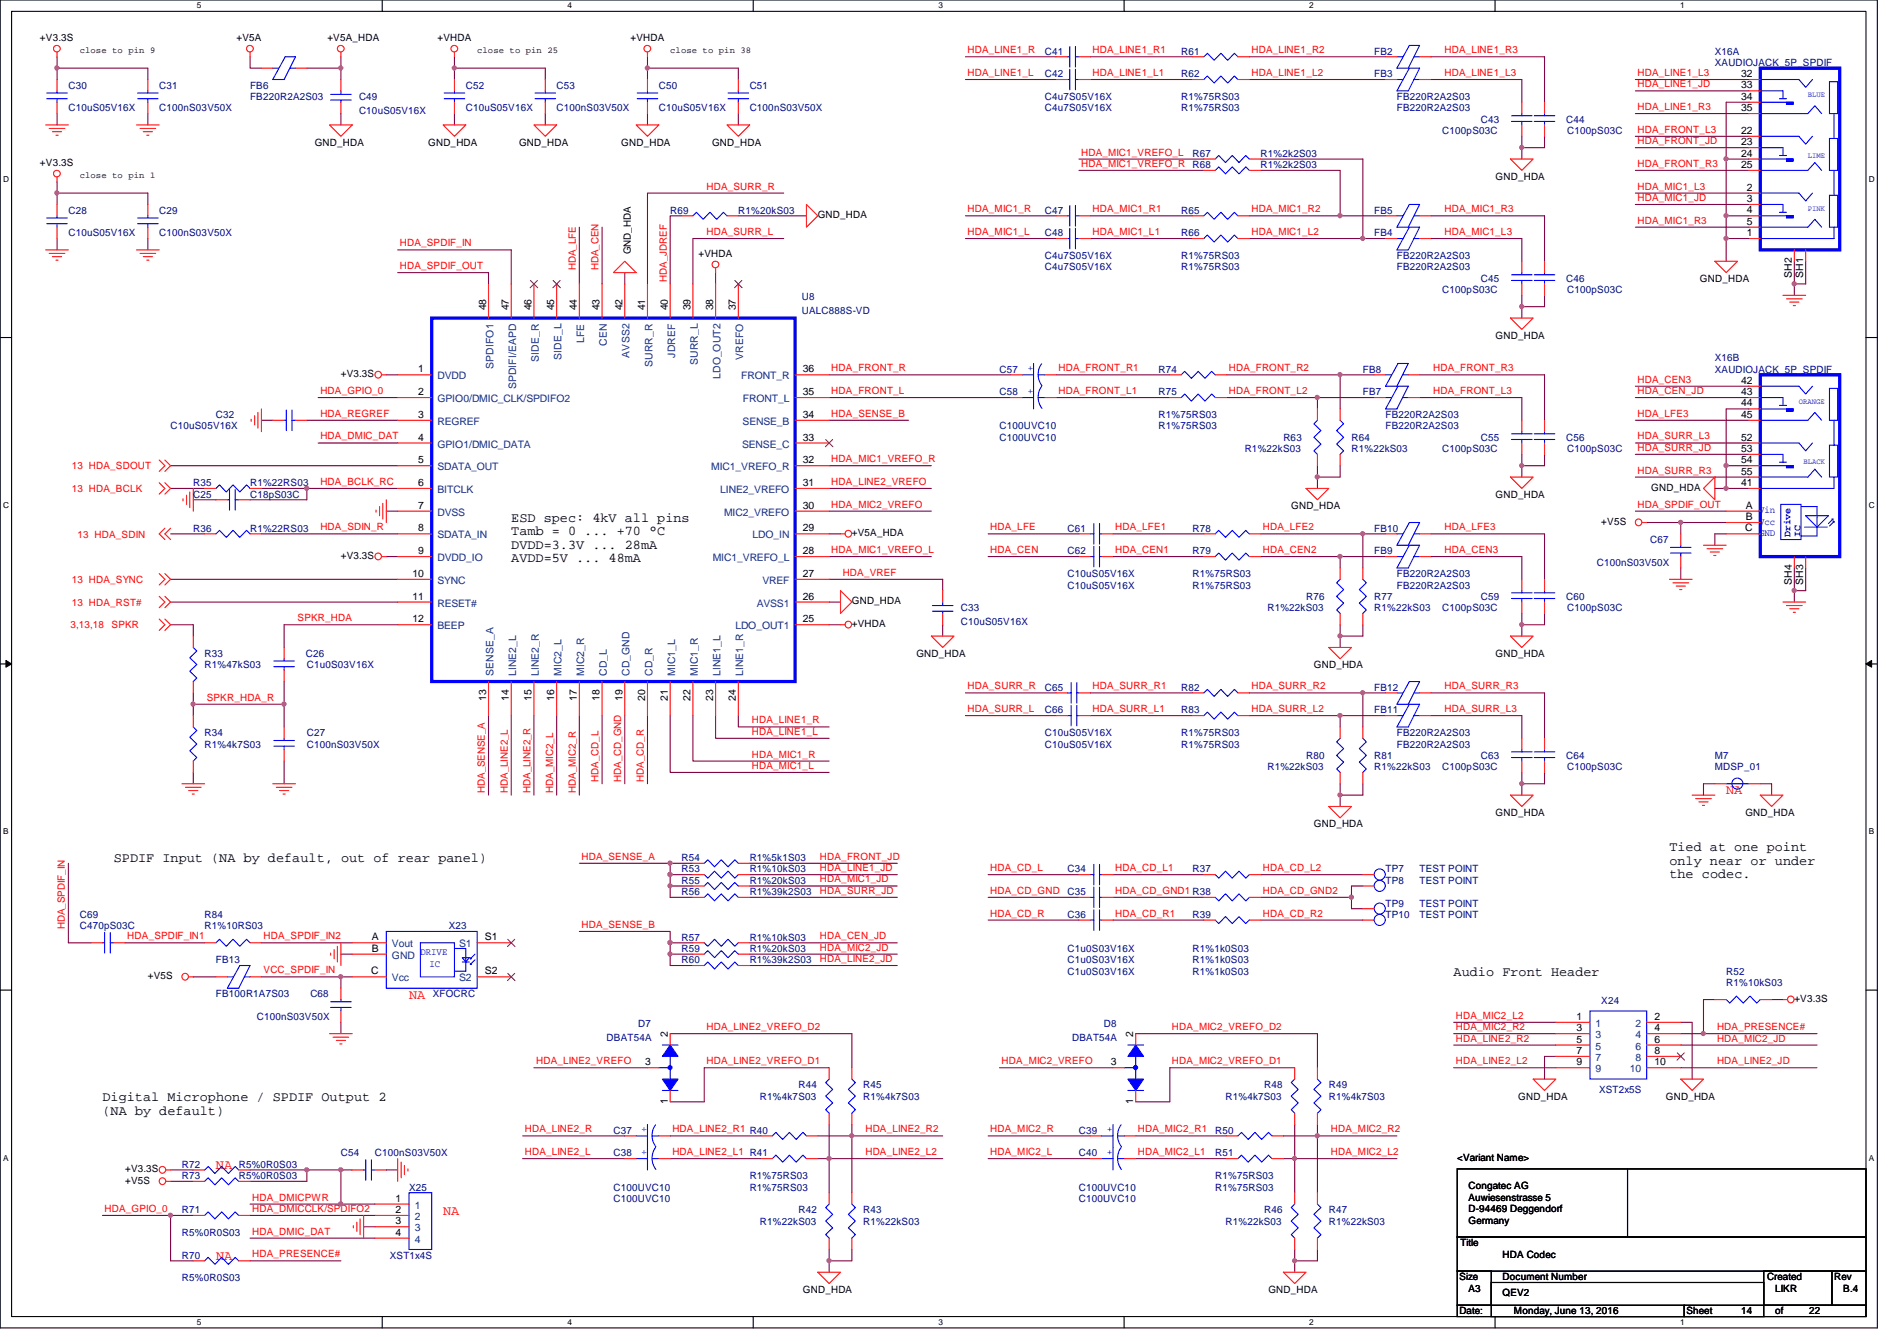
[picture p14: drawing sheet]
<svg xmlns="http://www.w3.org/2000/svg" width="297mm" height="210mm" viewBox="0 0 297 210" stroke-linecap="round" stroke-linejoin="round" font-family="sans-serif">
<defs><g id="words">
<g font-size="2.1">
<text x="80" y="81.7">ESD spec: 4kV all pins</text>
<text x="80" y="83.8">Tamb = 0 ... +70 °C</text>
<text x="80" y="85.9">DVDD=3.3V ... 28mA</text>
<text x="80" y="88">AVDD=5V ... 48mA</text>
<text x="17.8" y="135">SPDIF Input (NA by default, out of rear panel)</text>
<text x="261.4" y="133.2">Tied at one point</text>
<text x="261.4" y="135.3">only near or under</text>
<text x="261.4" y="137.5">the codec.</text>
<text x="227.6" y="152.8">Audio Front Header</text>
<text x="16" y="172.3">Digital Microphone / SPDIF Output 2</text>
<text x="16" y="174.5">(NA by default)</text>
</g>
<g font-size="2.1" fill="#f00">
<text x="270.3" y="124.3">NA</text>
<text x="64" y="156.3">NA</text>
<text x="33.8" y="183">NA</text>
<text x="69.4" y="190.1">NA</text>
<text x="33.8" y="197.2">NA</text>
</g>
<g font-size="1.6">
<text x="6.3" y="6.4">+V3.3S</text>
<text x="37" y="6.4">+V5A</text>
<text x="51.3" y="6.4">+V5A_HDA</text>
<text x="68.5" y="6.4">+VHDA</text>
<text x="98.7" y="6.4">+VHDA</text>
<text x="272.6" y="12.1">32</text>
<text x="272.6" y="13.8">33</text>
<text x="272.6" y="15.6">34</text>
<text x="272.6" y="17.4">35</text>
<text x="49.3" y="22.8">GND_HDA</text>
<text x="67.1" y="22.8">GND_HDA</text>
<text x="81.3" y="22.8">GND_HDA</text>
<text x="97.3" y="22.8">GND_HDA</text>
<text x="111.5" y="22.8">GND_HDA</text>
<text x="272.6" y="21">22</text>
<text x="272.6" y="22.7">23</text>
<text x="6.3" y="26">+V3.3S</text>
<text x="234.2" y="28.1">GND_HDA</text>
<text x="272.6" y="24.5">24</text>
<text x="272.6" y="26.3">25</text>
<text x="273.5" y="29.8">2</text>
<text x="128.1" y="34.2">GND_HDA</text>
<text x="273.5" y="31.6">3</text>
<text x="273.5" y="33.4">4</text>
<text x="273.5" y="35.2">5</text>
<text x="98.8" y="39.8" transform="rotate(-90 98.8 39.8)">GND_HDA</text>
<text x="109.4" y="40.2">+VHDA</text>
<text x="273.5" y="37">1</text>
<text x="266.2" y="44.1">GND_HDA</text>
<text x="280.6" y="43.5" transform="rotate(-90 280.6 43.5)">SH2</text>
<text x="282.4" y="43.5" transform="rotate(-90 282.4 43.5)">SH1</text>
<text x="76.1" y="48.6" transform="rotate(-90 76.1 48.6)">48</text>
<text x="79.7" y="48.6" transform="rotate(-90 79.7 48.6)">47</text>
<text x="83.2" y="48.6" transform="rotate(-90 83.2 48.6)">46</text>
<text x="86.8" y="48.6" transform="rotate(-90 86.8 48.6)">45</text>
<text x="90.3" y="48.6" transform="rotate(-90 90.3 48.6)">44</text>
<text x="93.9" y="48.6" transform="rotate(-90 93.9 48.6)">43</text>
<text x="97.4" y="48.6" transform="rotate(-90 97.4 48.6)">42</text>
<text x="101" y="48.6" transform="rotate(-90 101 48.6)">41</text>
<text x="104.6" y="48.6" transform="rotate(-90 104.6 48.6)">40</text>
<text x="108.1" y="48.6" transform="rotate(-90 108.1 48.6)">39</text>
<text x="111.7" y="48.6" transform="rotate(-90 111.7 48.6)">38</text>
<text x="115.2" y="48.6" transform="rotate(-90 115.2 48.6)">37</text>
<text x="234.2" y="53">GND_HDA</text>
<text x="53.4" y="59.1">+V3.3S</text>
<text x="65.5" y="58.3">1</text>
<text x="125.7" y="58.3">36</text>
<text x="65.5" y="61.8">2</text>
<text x="65.5" y="65.4">3</text>
<text x="125.7" y="65.4">34</text>
<text x="125.7" y="61.8">35</text>
<text x="272.6" y="60.1">42</text>
<text x="272.6" y="61.8">43</text>
<text x="272.6" y="63.6">44</text>
<text x="272.6" y="65.4">45</text>
<text x="65.5" y="69">4</text>
<text x="125.7" y="69">33</text>
<text x="272.6" y="69">52</text>
<text x="272.6" y="70.7">53</text>
<text x="65.5" y="72.5">5</text>
<text x="65.5" y="76.1">6</text>
<text x="125.7" y="72.5">32</text>
<text x="125.7" y="76.1">31</text>
<text x="234.2" y="77.9">GND_HDA</text>
<text x="258.6" y="76.8">GND_HDA</text>
<text x="272.6" y="72.5">54</text>
<text x="272.6" y="74.3">55</text>
<text x="272.6" y="76.1">41</text>
<text x="65.5" y="79.6">7</text>
<text x="65.5" y="83.2">8</text>
<text x="125.7" y="83.2">29</text>
<text x="125.7" y="79.6">30</text>
<text x="133.4" y="83.9">+V5A_HDA</text>
<text x="202.2" y="79.7">GND_HDA</text>
<text x="250.7" y="82.2">+V5S</text>
<text x="273.3" y="83.2">C</text>
<text x="273.3" y="79.6">A</text>
<text x="273.3" y="81.4">B</text>
<text x="53.4" y="87.5">+V3.3S</text>
<text x="65.5" y="86.7">9</text>
<text x="125.7" y="86.7">28</text>
<text x="64.6" y="90.3">10</text>
<text x="64.6" y="93.9">11</text>
<text x="125.7" y="93.9">26</text>
<text x="125.7" y="90.3">27</text>
<text x="133.4" y="94.6">GND_HDA</text>
<text x="280.6" y="91.5" transform="rotate(-90 280.6 91.5)">SH4</text>
<text x="282.4" y="91.5" transform="rotate(-90 282.4 91.5)">SH3</text>
<text x="64.6" y="97.4">12</text>
<text x="125.7" y="97.4">25</text>
<text x="133.4" y="98.2">+VHDA</text>
<text x="143.5" y="102.8">GND_HDA</text>
<text x="205.7" y="104.6">GND_HDA</text>
<text x="234.2" y="102.8">GND_HDA</text>
<text x="76.1" y="109.7" transform="rotate(-90 76.1 109.7)">13</text>
<text x="79.7" y="109.7" transform="rotate(-90 79.7 109.7)">14</text>
<text x="83.2" y="109.7" transform="rotate(-90 83.2 109.7)">15</text>
<text x="86.8" y="109.7" transform="rotate(-90 86.8 109.7)">16</text>
<text x="90.3" y="109.7" transform="rotate(-90 90.3 109.7)">17</text>
<text x="93.9" y="109.7" transform="rotate(-90 93.9 109.7)">18</text>
<text x="97.4" y="109.7" transform="rotate(-90 97.4 109.7)">19</text>
<text x="101" y="109.7" transform="rotate(-90 101 109.7)">20</text>
<text x="104.6" y="109.7" transform="rotate(-90 104.6 109.7)">21</text>
<text x="108.1" y="109.7" transform="rotate(-90 108.1 109.7)">22</text>
<text x="111.7" y="109.7" transform="rotate(-90 111.7 109.7)">23</text>
<text x="115.2" y="109.7" transform="rotate(-90 115.2 109.7)">24</text>
<text x="205.7" y="129.5">GND_HDA</text>
<text x="234.2" y="127.7">GND_HDA</text>
<text x="273.3" y="127.7">GND_HDA</text>
<text x="58.2" y="147.2">A</text>
<text x="58.2" y="149">B</text>
<text x="75.9" y="147.2">S1</text>
<text x="23.2" y="153.3">+V5S</text>
<text x="58.1" y="152.5">C</text>
<text x="75.9" y="152.5">S2</text>
<text x="246.8" y="159.6">1</text>
<text x="246.8" y="161.4">3</text>
<text x="259.1" y="159.6">2</text>
<text x="259.1" y="161.4">4</text>
<text x="281" y="156.8">+V3.3S</text>
<text x="101" y="166.8">3</text>
<text x="104.6" y="162.3" transform="rotate(-90 104.6 162.3)">2</text>
<text x="173.9" y="166.8">3</text>
<text x="177.5" y="162.3" transform="rotate(-90 177.5 162.3)">2</text>
<text x="246.8" y="163.2">5</text>
<text x="246.8" y="165">7</text>
<text x="246.8" y="166.8">9</text>
<text x="259.1" y="166.8">10</text>
<text x="259.1" y="163.2">6</text>
<text x="259.1" y="165">8</text>
<text x="104.6" y="172.8" transform="rotate(-90 104.6 172.8)">1</text>
<text x="177.5" y="172.8" transform="rotate(-90 177.5 172.8)">1</text>
<text x="237.7" y="172.1">GND_HDA</text>
<text x="260.9" y="172.1">GND_HDA</text>
<text x="19.6" y="183.5">+V3.3S</text>
<text x="19.6" y="185.3">+V5S</text>
<text x="228.2" y="181.7">&lt;Variant Name&gt;</text>
<text x="61.9" y="188.1">1</text>
<text x="61.9" y="189.9">2</text>
<text x="61.9" y="191.6">3</text>
<text x="230" y="186.2">Congatec AG</text>
<text x="230" y="188">Auwiesenstrasse 5</text>
<text x="230" y="189.7">D-94469 Deggendorf</text>
<text x="230" y="191.5">Germany</text>
<text x="61.9" y="193.4">4</text>
<text x="228.7" y="195.1">Title</text>
<text x="235.3" y="196.8">HDA Codec</text>
<text x="125.7" y="202.4">GND_HDA</text>
<text x="198.6" y="202.4">GND_HDA</text>
<text x="228.5" y="200.4">Size</text>
<text x="230" y="202.2">A3</text>
<text x="235.3" y="200.4">Document Number</text>
<text x="235.3" y="202.9">QEV2</text>
<text x="276.7" y="200.4">Created</text>
<text x="278" y="202.2">LIKR</text>
<text x="287.2" y="200.4">Rev</text>
<text x="288.6" y="202.2">B.4</text>
<text x="228.5" y="205.7">Date:</text>
<text x="237.1" y="205.7">Monday, June 13, 2016</text>
<text x="264.1" y="205.7">Sheet</text>
<text x="272.6" y="205.7">14</text>
<text x="278" y="205.7">of</text>
<text x="283.3" y="205.7">22</text>
</g>
<g font-size="1.6" fill="#f00">
<text x="151.5" y="8.3">HDA_LINE1_R</text>
<text x="151.5" y="11.9">HDA_LINE1_L</text>
<text x="171.1" y="8.3">HDA_LINE1_R1</text>
<text x="171.1" y="11.9">HDA_LINE1_L1</text>
<text x="196" y="11.9">HDA_LINE1_L2</text>
<text x="196" y="8.3">HDA_LINE1_R2</text>
<text x="226.2" y="8.3">HDA_LINE1_R3</text>
<text x="226.2" y="11.9">HDA_LINE1_L3</text>
<text x="256.4" y="11.9">HDA_LINE1_L3</text>
<text x="256.4" y="13.7">HDA_LINE1_JD</text>
<text x="256.4" y="17.2">HDA_LINE1_R3</text>
<text x="256.4" y="20.8">HDA_FRONT_L3</text>
<text x="256.4" y="22.6">HDA_FRONT_JD</text>
<text x="110.6" y="29.7">HDA_SURR_R</text>
<text x="169.3" y="24.3">HDA_MIC1_VREFO_L</text>
<text x="169.3" y="26.1">HDA_MIC1_VREFO_R</text>
<text x="256.4" y="26.1">HDA_FRONT_R3</text>
<text x="256.4" y="29.7">HDA_MIC1_L3</text>
<text x="151.5" y="33.2">HDA_MIC1_R</text>
<text x="171.1" y="33.2">HDA_MIC1_R1</text>
<text x="196" y="33.2">HDA_MIC1_R2</text>
<text x="226.2" y="33.2">HDA_MIC1_R3</text>
<text x="256.4" y="31.5">HDA_MIC1_JD</text>
<text x="256.4" y="35">HDA_MIC1_R3</text>
<text x="62.6" y="38.6">HDA_SPDIF_IN</text>
<text x="110.6" y="36.8">HDA_SURR_L</text>
<text x="151.5" y="36.8">HDA_MIC1_L</text>
<text x="171.1" y="36.8">HDA_MIC1_L1</text>
<text x="196" y="36.8">HDA_MIC1_L2</text>
<text x="226.2" y="36.8">HDA_MIC1_L3</text>
<text x="62.6" y="42.1">HDA_SPDIF_OUT</text>
<text x="90.2" y="42.3" transform="rotate(-90 90.2 42.3)">HDA_LFE</text>
<text x="93.7" y="42.3" transform="rotate(-90 93.7 42.3)">HDA_CEN</text>
<text x="104.4" y="44.1" transform="rotate(-90 104.4 44.1)">HDA_JDREF</text>
<text x="130.2" y="58.1">HDA_FRONT_R</text>
<text x="165.7" y="58.1">HDA_FRONT_R1</text>
<text x="192.4" y="58.1">HDA_FRONT_R2</text>
<text x="224.4" y="58.1">HDA_FRONT_R3</text>
<text x="256.4" y="59.9">HDA_CEN3</text>
<text x="50.2" y="65.2">HDA_REGREF</text>
<text x="50.2" y="61.7">HDA_GPIO_0</text>
<text x="130.2" y="65.2">HDA_SENSE_B</text>
<text x="130.2" y="61.7">HDA_FRONT_L</text>
<text x="165.7" y="61.7">HDA_FRONT_L1</text>
<text x="192.4" y="61.7">HDA_FRONT_L2</text>
<text x="224.4" y="61.7">HDA_FRONT_L3</text>
<text x="256.4" y="61.7">HDA_CEN_JD</text>
<text x="256.4" y="65.2">HDA_LFE3</text>
<text x="50.2" y="68.8">HDA_DMIC_DAT</text>
<text x="256.4" y="68.8">HDA_SURR_L3</text>
<text x="256.4" y="70.6">HDA_SURR_JD</text>
<text x="11.3" y="73.4">13 HDA_SDOUT</text>
<text x="11.3" y="77">13 HDA_BCLK</text>
<text x="50.2" y="75.9">HDA_BCLK_RC</text>
<text x="130.2" y="75.9">HDA_LINE2_VREFO</text>
<text x="130.2" y="72.3">HDA_MIC1_VREFO_R</text>
<text x="256.4" y="74.1">HDA_SURR_R3</text>
<text x="50.2" y="83">HDA_SDIN_R</text>
<text x="130.2" y="79.5">HDA_MIC2_VREFO</text>
<text x="155.1" y="83">HDA_LFE</text>
<text x="174.6" y="83">HDA_LFE1</text>
<text x="197.7" y="83">HDA_LFE2</text>
<text x="226.2" y="83">HDA_LFE3</text>
<text x="256.4" y="79.5">HDA_SPDIF_OUT</text>
<text x="12.1" y="84.3">13 HDA_SDIN</text>
<text x="130.2" y="86.6">HDA_MIC1_VREFO_L</text>
<text x="155.1" y="86.6">HDA_CEN</text>
<text x="174.6" y="86.6">HDA_CEN1</text>
<text x="197.7" y="86.6">HDA_CEN2</text>
<text x="226.2" y="86.6">HDA_CEN3</text>
<text x="11.3" y="91.2">13 HDA_SYNC</text>
<text x="11.3" y="94.8">13 HDA_RST#</text>
<text x="131.9" y="90.1">HDA_VREF</text>
<text x="11" y="98.3">3,13,18</text>
<text x="17.5" y="98.3">SPKR</text>
<text x="46.6" y="97.2">SPKR_HDA</text>
<text x="151.5" y="107.9">HDA_SURR_R</text>
<text x="171.1" y="107.9">HDA_SURR_R1</text>
<text x="196" y="107.9">HDA_SURR_R2</text>
<text x="226.2" y="107.9">HDA_SURR_R3</text>
<text x="32.4" y="109.7">SPKR_HDA_R</text>
<text x="117.7" y="113.2">HDA_LINE1_R</text>
<text x="151.5" y="111.5">HDA_SURR_L</text>
<text x="171.1" y="111.5">HDA_SURR_L1</text>
<text x="196" y="111.5">HDA_SURR_L2</text>
<text x="226.2" y="111.5">HDA_SURR_L3</text>
<text x="117.7" y="115">HDA_LINE1_L</text>
<text x="117.7" y="118.6">HDA_MIC1_R</text>
<text x="75.9" y="124.1" transform="rotate(-90 75.9 124.1)">HDA_SENSE_A</text>
<text x="79.5" y="124.1" transform="rotate(-90 79.5 124.1)">HDA_LINE2_L</text>
<text x="83.1" y="124.1" transform="rotate(-90 83.1 124.1)">HDA_LINE2_R</text>
<text x="86.6" y="124.1" transform="rotate(-90 86.6 124.1)">HDA_MIC2_L</text>
<text x="90.2" y="124.1" transform="rotate(-90 90.2 124.1)">HDA_MIC2_R</text>
<text x="93.7" y="122.3" transform="rotate(-90 93.7 122.3)">HDA_CD_L</text>
<text x="97.3" y="122.3" transform="rotate(-90 97.3 122.3)">HDA_CD_GND</text>
<text x="100.8" y="122.3" transform="rotate(-90 100.8 122.3)">HDA_CD_R</text>
<text x="117.7" y="120.4">HDA_MIC1_L</text>
<text x="91.1" y="134.6">HDA_SENSE_A</text>
<text x="128.4" y="134.6">HDA_FRONT_JD</text>
<text x="128.4" y="136.4">HDA_LINE1_JD</text>
<text x="155.1" y="136.4">HDA_CD_L</text>
<text x="174.6" y="136.4">HDA_CD_L1</text>
<text x="197.7" y="136.4">HDA_CD_L2</text>
<text x="128.4" y="138.1">HDA_MIC1_JD</text>
<text x="128.4" y="139.9">HDA_SURR_JD</text>
<text x="155.1" y="139.9">HDA_CD_GND</text>
<text x="155.1" y="143.5">HDA_CD_R</text>
<text x="174.6" y="139.9">HDA_CD_GND1 R38</text>
<text x="174.6" y="143.5">HDA_CD_R1</text>
<text x="197.7" y="143.5">HDA_CD_R2</text>
<text x="197.7" y="139.9">HDA_CD_GND2</text>
<text x="10.2" y="145.5" transform="rotate(-90 10.2 145.5)">HDA_SPDIF_IN</text>
<text x="19.9" y="147">HDA_SPDIF_IN1</text>
<text x="41.3" y="147">HDA_SPDIF_IN2</text>
<text x="91.1" y="145.2">HDA_SENSE_B</text>
<text x="128.4" y="147">HDA_CEN_JD</text>
<text x="128.4" y="148.8">HDA_MIC2_JD</text>
<text x="41.3" y="152.4">VCC_SPDIF_IN</text>
<text x="128.4" y="150.6">HDA_LINE2_JD</text>
<text x="110.6" y="161.2">HDA_LINE2_VREFO_D2</text>
<text x="183.5" y="161.2">HDA_MIC2_VREFO_D2</text>
<text x="228" y="159.5">HDA_MIC2_L2</text>
<text x="228" y="161.2">HDA_MIC2_R2</text>
<text x="268.9" y="161.2">HDA_PRESENCE#</text>
<text x="83.9" y="166.6">HDA_LINE2_VREFO</text>
<text x="110.6" y="166.6">HDA_LINE2_VREFO_D1</text>
<text x="156.8" y="166.6">HDA_MIC2_VREFO</text>
<text x="183.5" y="166.6">HDA_MIC2_VREFO_D1</text>
<text x="228" y="166.6">HDA_LINE2_L2</text>
<text x="228" y="163">HDA_LINE2_R2</text>
<text x="268.9" y="163">HDA_MIC2_JD</text>
<text x="268.9" y="166.6">HDA_LINE2_JD</text>
<text x="82.2" y="177.2">HDA_LINE2_R</text>
<text x="105.3" y="177.2">HDA_LINE2_R1 R40</text>
<text x="135.5" y="177.2">HDA_LINE2_R2</text>
<text x="155.1" y="177.2">HDA_MIC2_R</text>
<text x="178.2" y="177.2">HDA_MIC2_R1</text>
<text x="208.4" y="177.2">HDA_MIC2_R2</text>
<text x="82.2" y="180.8">HDA_LINE2_L</text>
<text x="105.3" y="180.8">HDA_LINE2_L1 R41</text>
<text x="135.5" y="180.8">HDA_LINE2_L2</text>
<text x="155.1" y="180.8">HDA_MIC2_L</text>
<text x="178.2" y="180.8">HDA_MIC2_L1</text>
<text x="208.4" y="180.8">HDA_MIC2_L2</text>
<text x="16.4" y="189.7">HDA_GPIO_0</text>
<text x="39.5" y="189.7">HDA_DMICCLK/SPDIFO2</text>
<text x="39.5" y="187.9">HDA_DMICPWR</text>
<text x="39.5" y="196.8">HDA_PRESENCE#</text>
<text x="39.5" y="193.3">HDA_DMIC_DAT</text>
</g>
<g font-size="1.6" fill="#000080">
<text x="163.6" y="8.6">C41</text>
<text x="185" y="8.6">R61</text>
<text x="215.2" y="8.6">FB2</text>
<text x="268.5" y="8.6">X16A</text>
<text x="268.5" y="10.3">XAUDIOJACK_5P_SPDIF</text>
<text x="10.7" y="13.9">C30</text>
<text x="10.7" y="17.4">C10uS05V16X</text>
<text x="24.9" y="13.9">C31</text>
<text x="24.9" y="17.4">C100nS03V50X</text>
<text x="39.2" y="13.9">FB6</text>
<text x="39.2" y="15.7">FB220R2A2S03</text>
<text x="56.2" y="15.7">C49</text>
<text x="56.2" y="17.8">C10uS05V16X</text>
<text x="72.9" y="13.9">C52</text>
<text x="72.9" y="17.4">C10uS05V16X</text>
<text x="87.2" y="13.9">C53</text>
<text x="87.2" y="17.4">C100nS03V50X</text>
<text x="103.2" y="13.9">C50</text>
<text x="103.2" y="17.4">C10uS05V16X</text>
<text x="117.4" y="13.9">C51</text>
<text x="117.4" y="17.4">C100nS03V50X</text>
<text x="163.6" y="15.7">C4u7S05V16X</text>
<text x="163.6" y="12.1">C42</text>
<text x="163.6" y="17.4">C4u7S05V16X</text>
<text x="185" y="15.7">R1%75RS03</text>
<text x="185" y="12.1">R62</text>
<text x="185" y="17.4">R1%75RS03</text>
<text x="215.2" y="12.1">FB3</text>
<text x="218.7" y="17.4">FB220R2A2S03</text>
<text x="218.7" y="15.7">FB220R2A2S03</text>
<text x="225.8" y="21">C100pS03C</text>
<text x="231.9" y="19.2">C43</text>
<text x="245.2" y="19.2">C44</text>
<text x="245.4" y="21">C100pS03C</text>
<text x="186.7" y="24.6">R67</text>
<text x="186.7" y="26.3">R68</text>
<text x="197.4" y="24.6">R1%2k2S03</text>
<text x="197.4" y="26.3">R1%2k2S03</text>
<text x="10.7" y="33.4">C28</text>
<text x="24.9" y="33.4">C29</text>
<text x="104.9" y="33.4">R69</text>
<text x="115.6" y="33.4">R1%20kS03</text>
<text x="163.6" y="33.4">C47</text>
<text x="185" y="33.4">R65</text>
<text x="215.2" y="33.4">FB5</text>
<text x="10.7" y="37">C10uS05V16X</text>
<text x="24.9" y="37">C100nS03V50X</text>
<text x="163.6" y="40.6">C4u7S05V16X</text>
<text x="163.6" y="37">C48</text>
<text x="185" y="40.6">R1%75RS03</text>
<text x="185" y="37">R66</text>
<text x="215.2" y="37">FB4</text>
<text x="218.7" y="40.6">FB220R2A2S03</text>
<text x="125.6" y="46.9">U8</text>
<text x="163.6" y="42.3">C4u7S05V16X</text>
<text x="185" y="42.3">R1%75RS03</text>
<text x="218.7" y="42.3">FB220R2A2S03</text>
<text x="225.8" y="45.9">C100pS03C</text>
<text x="231.9" y="44.1">C45</text>
<text x="245.2" y="44.1">C46</text>
<text x="245.4" y="45.9">C100pS03C</text>
<text x="125.6" y="49.1">UALC888S-VD</text>
<text x="156.5" y="58.3">C57</text>
<text x="181.4" y="58.3">R74</text>
<text x="213.4" y="58.3">FB8</text>
<text x="268.5" y="56.6">X16B</text>
<text x="268.5" y="58.3">XAUDIOJACK_5P_SPDIF</text>
<text x="33.8" y="65.4">C32</text>
<text x="156.5" y="61.9">C58</text>
<text x="181.4" y="65.4">R1%75RS03</text>
<text x="181.4" y="61.9">R75</text>
<text x="213.4" y="61.9">FB7</text>
<text x="217" y="65.4">FB220R2A2S03</text>
<text x="26.7" y="67.2">C10uS05V16X</text>
<text x="156.5" y="67.2">C100UVC10</text>
<text x="156.5" y="69">C100UVC10</text>
<text x="181.4" y="67.2">R1%75RS03</text>
<text x="194.9" y="70.8">R1%22kS03</text>
<text x="201" y="69">R63</text>
<text x="211.6" y="69">R64</text>
<text x="211.6" y="70.8">R1%22kS03</text>
<text x="217" y="67.2">FB220R2A2S03</text>
<text x="225.8" y="70.8">C100pS03C</text>
<text x="231.9" y="69">C55</text>
<text x="245.2" y="69">C56</text>
<text x="245.4" y="70.8">C100pS03C</text>
<text x="30.3" y="77.9">C25</text>
<text x="30.3" y="76.1">R35</text>
<text x="39.2" y="77.9">C18pS03C</text>
<text x="39.2" y="76.1">R1%22RS03</text>
<text x="30.3" y="83.2">R36</text>
<text x="39.2" y="83.2">R1%22RS03</text>
<text x="167.2" y="83.2">C61</text>
<text x="186.7" y="83.2">R78</text>
<text x="215.2" y="83.2">FB10</text>
<text x="167.2" y="86.8">C62</text>
<text x="186.7" y="86.8">R79</text>
<text x="215.2" y="86.8">FB9</text>
<text x="250" y="88.6">C100nS03V50X</text>
<text x="258.4" y="85">C67</text>
<text x="150.4" y="95.7">C33</text>
<text x="167.2" y="92.1">C10uS05V16X</text>
<text x="167.2" y="90.3">C10uS05V16X</text>
<text x="186.7" y="90.3">R1%75RS03</text>
<text x="186.7" y="92.1">R1%75RS03</text>
<text x="198.5" y="95.7">R1%22kS03</text>
<text x="204.5" y="93.9">R76</text>
<text x="215.2" y="93.9">R77</text>
<text x="215.2" y="95.7">R1%22kS03</text>
<text x="218.7" y="92.1">FB220R2A2S03</text>
<text x="218.7" y="90.3">FB220R2A2S03</text>
<text x="225.8" y="95.7">C100pS03C</text>
<text x="231.9" y="93.9">C59</text>
<text x="245.2" y="93.9">C60</text>
<text x="245.4" y="95.7">C100pS03C</text>
<text x="150.4" y="97.8">C10uS05V16X</text>
<text x="32" y="102.8">R33</text>
<text x="32" y="104.6">R1%47kS03</text>
<text x="47.9" y="102.8">C26</text>
<text x="48" y="104.6">C1u0S03V16X</text>
<text x="163.6" y="108.1">C65</text>
<text x="163.6" y="111.7">C66</text>
<text x="185" y="108.1">R82</text>
<text x="185" y="111.7">R83</text>
<text x="215.2" y="108.1">FB12</text>
<text x="215.2" y="111.7">FB11</text>
<text x="32" y="115.2">R34</text>
<text x="32" y="117">R1%4k7S03</text>
<text x="48" y="115.2">C27</text>
<text x="48" y="117">C100nS03V50X</text>
<text x="163.6" y="115.2">C10uS05V16X</text>
<text x="163.6" y="117">C10uS05V16X</text>
<text x="185" y="115.2">R1%75RS03</text>
<text x="185" y="117">R1%75RS03</text>
<text x="204.5" y="118.8">R80</text>
<text x="215.2" y="118.8">R81</text>
<text x="218.7" y="115.2">FB220R2A2S03</text>
<text x="218.7" y="117">FB220R2A2S03</text>
<text x="231.9" y="118.8">C63</text>
<text x="245.2" y="118.8">C64</text>
<text x="268.5" y="118.8">M7</text>
<text x="198.5" y="120.6">R1%22kS03</text>
<text x="215.2" y="120.6">R1%22kS03</text>
<text x="225.8" y="120.6">C100pS03C</text>
<text x="245.4" y="120.6">C100pS03C</text>
<text x="268.5" y="120.6">MDSP_01</text>
<text x="106.7" y="134.8">R54</text>
<text x="106.7" y="136.6">R53</text>
<text x="117.4" y="134.8">R1%5k1S03</text>
<text x="117.4" y="136.6">R1%10kS03</text>
<text x="167.2" y="136.6">C34</text>
<text x="186.7" y="136.6">R37</text>
<text x="217" y="136.6">TP7</text>
<text x="222.3" y="136.6">TEST POINT</text>
<text x="12.5" y="143.7">C69</text>
<text x="32" y="143.7">R84</text>
<text x="106.7" y="140.1">R56</text>
<text x="106.7" y="138.3">R55</text>
<text x="117.4" y="140.1">R1%39k2S03</text>
<text x="117.4" y="138.3">R1%20kS03</text>
<text x="167.2" y="143.7">C36</text>
<text x="167.2" y="140.1">C35</text>
<text x="186.7" y="143.7">R39</text>
<text x="217" y="138.3">TP8</text>
<text x="217" y="141.9">TP9</text>
<text x="217" y="143.7">TP10</text>
<text x="222.3" y="138.3">TEST POINT</text>
<text x="222.3" y="141.9">TEST POINT</text>
<text x="222.3" y="143.7">TEST POINT</text>
<text x="12.5" y="145.5">C470pS03C</text>
<text x="32" y="145.5">R1%10RS03</text>
<text x="70.3" y="145.5">X23</text>
<text x="106.7" y="147.2">R57</text>
<text x="106.7" y="149">R59</text>
<text x="117.4" y="147.2">R1%10kS03</text>
<text x="117.4" y="149">R1%20kS03</text>
<text x="167.2" y="149">C1u0S03V16X</text>
<text x="186.7" y="149">R1%1k0S03</text>
<text x="33.8" y="150.8">FB13</text>
<text x="106.7" y="150.8">R60</text>
<text x="117.4" y="150.8">R1%39k2S03</text>
<text x="167.2" y="152.6">C1u0S03V16X</text>
<text x="167.2" y="150.8">C1u0S03V16X</text>
<text x="186.7" y="152.6">R1%1k0S03</text>
<text x="186.7" y="150.8">R1%1k0S03</text>
<text x="270.3" y="152.6">R52</text>
<text x="270.3" y="154.3">R1%10kS03</text>
<text x="33.8" y="156.1">FB100R1A7S03</text>
<text x="40.2" y="159.7">C100nS03V50X</text>
<text x="48.6" y="156.1">C68</text>
<text x="67.8" y="156.1">XFOCRC</text>
<text x="99.9" y="160.7">D7</text>
<text x="172.8" y="160.7">D8</text>
<text x="250.7" y="157.2">X24</text>
<text x="95" y="162.9">DBAT54A</text>
<text x="167.9" y="162.9">DBAT54A</text>
<text x="119" y="172.1">R1%4k7S03</text>
<text x="125" y="170.3">R44</text>
<text x="135.2" y="170.3">R45</text>
<text x="135.2" y="172.1">R1%4k7S03</text>
<text x="191.9" y="172.1">R1%4k7S03</text>
<text x="197.9" y="170.3">R48</text>
<text x="208.1" y="170.3">R49</text>
<text x="208.1" y="172.1">R1%4k7S03</text>
<text x="250.4" y="171.1">XST2x5S</text>
<text x="96.1" y="177.5">C37</text>
<text x="168.9" y="177.5">C39</text>
<text x="190.3" y="177.5">R50</text>
<text x="28.5" y="184.6">R73</text>
<text x="28.5" y="182.8">R72</text>
<text x="37.4" y="184.6">R5%0R0S03</text>
<text x="37.4" y="182.8">R5%0R0S03</text>
<text x="53.4" y="181">C54</text>
<text x="58.7" y="181">C100nS03V50X</text>
<text x="96.1" y="181">C38</text>
<text x="117.4" y="184.6">R1%75RS03</text>
<text x="168.9" y="181">C40</text>
<text x="190.3" y="184.6">R1%75RS03</text>
<text x="190.3" y="181">R51</text>
<text x="28.5" y="189.9">R71</text>
<text x="64" y="186.4">X25</text>
<text x="96.1" y="188.1">C100UVC10</text>
<text x="96.1" y="186.4">C100UVC10</text>
<text x="117.4" y="186.4">R1%75RS03</text>
<text x="119" y="191.7">R1%22kS03</text>
<text x="125" y="189.9">R42</text>
<text x="135.2" y="189.9">R43</text>
<text x="135.2" y="191.7">R1%22kS03</text>
<text x="168.9" y="188.1">C100UVC10</text>
<text x="168.9" y="186.4">C100UVC10</text>
<text x="190.3" y="186.4">R1%75RS03</text>
<text x="191.9" y="191.7">R1%22kS03</text>
<text x="197.9" y="189.9">R46</text>
<text x="208.1" y="189.9">R47</text>
<text x="208.1" y="191.7">R1%22kS03</text>
<text x="28.5" y="193.5">R5%0R0S03</text>
<text x="28.5" y="197">R70</text>
<text x="61" y="197">XST1x4S</text>
<text x="28.5" y="200.6">R5%0R0S03</text>
</g>
<g font-size="1.6" fill="#004080">
<text x="91.5" y="53.7" transform="rotate(-90 91.5 53.7)">LFE</text>
<text x="68.5" y="59.4">DVDD</text>
<text x="77.3" y="57.7" transform="rotate(-90 77.3 57.7)">SPDIFO1</text>
<text x="84.4" y="56.6" transform="rotate(-90 84.4 56.6)">SIDE_R</text>
<text x="87.9" y="56.3" transform="rotate(-90 87.9 56.3)">SIDE_L</text>
<text x="95" y="54.1" transform="rotate(-90 95 54.1)">CEN</text>
<text x="98.6" y="56" transform="rotate(-90 98.6 56)">AVSS2</text>
<text x="102.1" y="57.4" transform="rotate(-90 102.1 57.4)">SURR_R</text>
<text x="105.7" y="56" transform="rotate(-90 105.7 56)">JDREF</text>
<text x="109.3" y="57.1" transform="rotate(-90 109.3 57.1)">SURR_L</text>
<text x="112.8" y="59.3" transform="rotate(-90 112.8 59.3)">LDO_OUT2</text>
<text x="116.1" y="59.4">FRONT_R</text>
<text x="116.4" y="56.3" transform="rotate(-90 116.4 56.3)">VREFO</text>
<text x="68.5" y="62.9">GPIO0/DMIC_CLK/SPDIFO2</text>
<text x="80.8" y="61" transform="rotate(-90 80.8 61)">SPDIFI/EAPD</text>
<text x="116.3" y="62.9">FRONT_L</text>
<text x="68.5" y="66.5">REGREF</text>
<text x="68.5" y="70.1">GPIO1/DMIC_DATA</text>
<text x="116.2" y="70.1">SENSE_C</text>
<text x="116.3" y="66.5">SENSE_B</text>
<text x="68.5" y="73.6">SDATA_OUT</text>
<text x="68.5" y="77.2">BITCLK</text>
<text x="111.4" y="73.6">MIC1_VREFO_R</text>
<text x="112.8" y="77.2">LINE2_VREFO</text>
<text x="68.5" y="80.7">DVSS</text>
<text x="113.4" y="80.7">MIC2_VREFO</text>
<text x="68.5" y="84.3">SDATA_IN</text>
<text x="68.5" y="87.8">DVDD_IO</text>
<text x="111.6" y="87.8">MIC1_VREFO_L</text>
<text x="117.8" y="84.3">LDO_IN</text>
<text x="68.5" y="91.4">SYNC</text>
<text x="68.5" y="95">RESET#</text>
<text x="118.5" y="95">AVSS1</text>
<text x="119.4" y="91.4">VREF</text>
<text x="68.5" y="98.5">BEEP</text>
<text x="115.1" y="98.5">LDO_OUT1</text>
<text x="77.3" y="105.8" transform="rotate(-90 77.3 105.8)">SENSE_A</text>
<text x="80.8" y="105.8" transform="rotate(-90 80.8 105.8)">LINE2_L</text>
<text x="84.4" y="105.8" transform="rotate(-90 84.4 105.8)">LINE2_R</text>
<text x="87.9" y="105.8" transform="rotate(-90 87.9 105.8)">MIC2_L</text>
<text x="91.5" y="105.8" transform="rotate(-90 91.5 105.8)">MIC2_R</text>
<text x="95" y="105.8" transform="rotate(-90 95 105.8)">CD_L</text>
<text x="98.6" y="105.8" transform="rotate(-90 98.6 105.8)">CD_GND</text>
<text x="102.1" y="105.8" transform="rotate(-90 102.1 105.8)">CD_R</text>
<text x="105.7" y="105.8" transform="rotate(-90 105.7 105.8)">MIC1_L</text>
<text x="109.3" y="105.8" transform="rotate(-90 109.3 105.8)">MIC1_R</text>
<text x="112.8" y="105.8" transform="rotate(-90 112.8 105.8)">LINE1_L</text>
<text x="116.4" y="105.8" transform="rotate(-90 116.4 105.8)">LINE1_R</text>
<text x="61.4" y="148.3">Vout</text>
<text x="71.9" y="148.3">S1</text>
<text x="61.4" y="150.1">GND</text>
<text x="61.4" y="153.6">Vcc</text>
<text x="71.9" y="153.6">S2</text>
<text x="249.8" y="160.7">1</text>
<text x="256.1" y="160.7">2</text>
<text x="249.8" y="162.5">3</text>
<text x="249.8" y="164.3">5</text>
<text x="249.8" y="166.1">7</text>
<text x="249.8" y="167.9">9</text>
<text x="255.2" y="167.9">10</text>
<text x="256.1" y="162.5">4</text>
<text x="256.1" y="164.3">6</text>
<text x="256.1" y="166.1">8</text>
<text x="64.9" y="189.2">1</text>
<text x="64.9" y="191">2</text>
<text x="64.9" y="192.7">3</text>
<text x="64.9" y="194.5">4</text>
</g>
<g font-size="1.6" fill="#00f">
<text x="161.8" y="58.1" transform="rotate(-90 161.8 58.1)">+</text>
<text x="161.8" y="61.7" transform="rotate(-90 161.8 61.7)">+</text>
<text x="275.5" y="80.3">Vin</text>
<text x="275.5" y="82.1">Vcc</text>
<text x="275.5" y="83.9">GND</text>
<text x="280.4" y="84.1" transform="rotate(-90 280.4 84.1)">Drive</text>
<text x="281.9" y="84.1" transform="rotate(-90 281.9 84.1)">IC</text>
<text x="65.8" y="149.5">DRIVE</text>
<text x="67.3" y="151.3">IC</text>
<text x="101.3" y="177.2" transform="rotate(-90 101.3 177.2)">+</text>
<text x="174.2" y="177.2" transform="rotate(-90 174.2 177.2)">+</text>
<text x="101.3" y="180.8" transform="rotate(-90 101.3 180.8)">+</text>
<text x="174.2" y="180.8" transform="rotate(-90 174.2 180.8)">+</text>
</g>
<g font-size="1.4">
<text x="12.5" y="8.3">close to pin 9</text>
<text x="74.7" y="8.3">close to pin 25</text>
<text x="104.9" y="8.3">close to pin 38</text>
<text x="12.5" y="27.8">close to pin 1</text>
</g>
<g font-size="1.3">
<text x="30.8" y="1.3">5</text>
<text x="88.9" y="1.3">4</text>
<text x="146.9" y="1.3">3</text>
<text x="205" y="1.3">2</text>
<text x="263.1" y="1.3">1</text>
<text x=".5" y="28.4">D</text>
<text x="292.6" y="28.4">D</text>
<text x=".5" y="79.5">C</text>
<text x="292.6" y="79.5">C</text>
<text x=".5" y="130.6">B</text>
<text x="292.6" y="130.6">B</text>
<text x=".5" y="181.7">A</text>
<text x="292.6" y="181.7">A</text>
<text x="30.8" y="207.4">5</text>
<text x="88.9" y="207.4">4</text>
<text x="146.9" y="207.4">3</text>
<text x="205" y="207.4">2</text>
<text x="263.1" y="207.4">1</text>
</g>
<g font-size="1.2" fill="#00f">
<text x="283.1" y="15.2">BLUE</text>
<text x="283.1" y="24.7">LIME</text>
<text x="283.1" y="33">PINK</text>
<text x="281.7" y="63.2">ORANGE</text>
<text x="282.4" y="72.7">BLACK</text>
</g>
</g></defs>
<path d="M0 0h294v207.9h-294zM1.8 1.8h290.4v204.3h-290.4z" fill="none" stroke="#000" stroke-width=".17"/>
<g fill="#fff">
<path d="M30.8 .2h.7v1.4h-.7z"/>
<path d="M30.8 206.2h.7v1.4h-.7z"/>
</g>
<path d="M59.9 0v1.8M59.9 206.1v1.8" fill="none" stroke="#000" stroke-width=".17"/>
<g fill="#fff">
<path d="M88.9 .2h.6v1.4h-.6z"/>
<path d="M88.9 206.2h.6v1.4h-.6z"/>
</g>
<path d="M117.9 0v1.8M117.9 206.1v1.8" fill="none" stroke="#000" stroke-width=".17"/>
<g fill="#fff">
<path d="M146.9 .2h.7v1.4h-.7z"/>
<path d="M146.9 206.2h.7v1.4h-.7z"/>
</g>
<path d="M176 0v1.8M176 206.1v1.8" fill="none" stroke="#000" stroke-width=".17"/>
<g fill="#fff">
<path d="M205 .2h.7v1.4h-.7z"/>
<path d="M205 206.2h.7v1.4h-.7z"/>
</g>
<path d="M234.1 0v1.8M234.1 206.1v1.8" fill="none" stroke="#000" stroke-width=".17"/>
<g fill="#fff">
<path d="M263.1 .2h.7v1.4h-.7z"/>
<path d="M263.1 206.2h.7v1.4h-.7z"/>
<path d="M.5 27.3h.9v1.4h-.9z"/>
<path d="M292.6 27.3h.9v1.4h-.9z"/>
<path d="M.5 78.4h.9v1.4h-.9z"/>
<path d="M292.6 78.4h.9v1.4h-.9z"/>
</g>
<path d="M0 52.8h1.8M292.2 52.8h1.8" fill="none" stroke="#000" stroke-width=".17"/>
<g fill="#fff">
<path d="M.5 129.5h.8v1.4h-.8z"/>
<path d="M292.6 129.5h.9v1.4h-.9z"/>
</g>
<path d="M0 103.9h1.8M292.2 103.9h1.8" fill="none" stroke="#000" stroke-width=".17"/>
<path d="M.9 103.4l.9 .5-.9 .5zM292.2 103.9l.9-.5v1z" fill="#000"/>
<path d="M.9 103.4l.9 .5-.9 .5zM292.2 103.9l.9-.5v1z" fill="none" stroke="#000" stroke-width=".16"/>
<g fill="#fff">
<path d="M.5 180.5h.8v1.4h-.8z"/>
<path d="M292.6 180.5h.9v1.4h-.9z"/>
</g>
<path d="M0 155h1.8M292.2 155h1.8" fill="none" stroke="#000" stroke-width=".17"/>
<path d="M26.7 72.9h35.6M26.7 97.8h3.6v1.8M44.5 119.1v3.6M44.5 106.7v3.5h-14.2v-1.7M30.3 120.9v1.8" fill="none" stroke="#800040" stroke-width=".17"/>
<circle cx="44.5" cy="110.2" r=".32" fill="#f0f"/>
<circle cx="44.5" cy="110.2" r=".32" fill="none" stroke="#f0f" stroke-width=".17"/>
<circle cx="30.2" cy="110.2" r=".32" fill="#f0f"/>
<circle cx="30.2" cy="110.2" r=".32" fill="none" stroke="#f0f" stroke-width=".17"/>
<path d="M26.7 76.5h5.3M30.3 78.2h3.5M62.3 76.5h-14.3v1.7h-8.8M30.3 110.2v1.8M44.5 110.2v3.6" fill="none" stroke="#800040" stroke-width=".17"/>
<circle cx="48" cy="76.4" r=".32" fill="#f0f"/>
<circle cx="48" cy="76.4" r=".32" fill="none" stroke="#f0f" stroke-width=".17"/>
<g fill="none" stroke="#800040" stroke-width=".17">
<path d="M8.9 37.3v1.8M23.2 37.3v1.8M23.2 30.2h-14.3v1.8M60.5 58.7h1.8M97.8 42.7v1.7M40.9 76.5h7.1M26.7 83.6h5.3M26.7 90.7h35.6M26.7 94.2h35.6M40.9 83.6h21.4M60.5 80h1.8M60.5 87.1h1.8"/>
<path d="M62.3 97.8h-17.8v3.5"/>
</g>
<circle cx="8.9" cy="30.2" r=".32" fill="#f0f"/>
<circle cx="8.9" cy="30.2" r=".32" fill="none" stroke="#f0f" stroke-width=".17"/>
<path d="M8.9 17.8v1.8M8.9 10.7v1.7M23.2 17.8v1.8M23.2 30.2v1.8" fill="none" stroke="#800040" stroke-width=".17"/>
<circle cx="8.9" cy="10.6" r=".32" fill="#f0f"/>
<circle cx="8.9" cy="10.6" r=".32" fill="none" stroke="#f0f" stroke-width=".17"/>
<g fill="none" stroke="#800040" stroke-width=".17">
<path d="M8.9 8.9v1.8h14.3v1.7M40.9 65.8h1.8M48 65.8h14.3M129.8 94.2h1.8M129.8 97.8h1.8M129.8 90.7h17.8M147.6 97.8v1.8M94.3 112v10.7M97.8 112v10.7M101.4 112v10.7M154.7 136.9h14.2M174.3 136.9h14.2"/>
<path d="M197.4 136.9h16M211.6 138.7h1.8M154.7 140.5h14.2M154.7 144h14.2M174.3 140.5h14.2M174.3 144h14.2M197.4 140.5h14.2v1.7h1.8M197.4 144h16"/>
</g>
<circle cx="211.6" cy="140.4" r=".32" fill="#f0f"/>
<circle cx="211.6" cy="140.4" r=".32" fill="none" stroke="#f0f" stroke-width=".17"/>
<path d="M281 44.4v1.8M81.8 177.8h16M104.9 177.8h14.3M227.6 167.1h16M243.6 165.4h-1.8v3.5M263.2 160h1.8v8.9M263.2 163.6h21.3M263.2 167.1h21.3M81.8 181.4h16M104.9 181.4h14.3" fill="none" stroke="#800040" stroke-width=".17"/>
<circle cx="280.9" cy="44.4" r=".32" fill="#f0f"/>
<circle cx="280.9" cy="44.4" r=".32" fill="none" stroke="#f0f" stroke-width=".17"/>
<path d="M282.7 40.9v3.5h-1.7M282.7 92.5h-1.7v1.7" fill="none" stroke="#800040" stroke-width=".17"/>
<circle cx="280.9" cy="92.4" r=".32" fill="#f0f"/>
<circle cx="280.9" cy="92.4" r=".32" fill="none" stroke="#f0f" stroke-width=".17"/>
<path d="M282.7 88.9v3.6M266.7 161.8h17.8" fill="none" stroke="#800040" stroke-width=".17"/>
<circle cx="266.7" cy="161.8" r=".32" fill="#f0f"/>
<circle cx="266.7" cy="161.8" r=".32" fill="none" stroke="#f0f" stroke-width=".17"/>
<path d="M129.8 65.8h12.5M76.5 112v12.5M227.6 160h16M227.6 161.8h16M227.6 163.6h16M133.4 197.4h-3.6v1.7" fill="none" stroke="#800040" stroke-width=".17"/>
<circle cx="129.8" cy="197.3" r=".32" fill="#f0f"/>
<circle cx="129.8" cy="197.3" r=".32" fill="none" stroke="#f0f" stroke-width=".17"/>
<path d="M133.4 177.8v8.9M133.4 195.6v1.8M147.6 181.4h-17.8v5.3" fill="none" stroke="#800040" stroke-width=".17"/>
<circle cx="129.8" cy="181.3" r=".32" fill="#f0f"/>
<circle cx="129.8" cy="181.3" r=".32" fill="none" stroke="#f0f" stroke-width=".17"/>
<path d="M133.4 177.8h14.2" fill="none" stroke="#800040" stroke-width=".17"/>
<circle cx="133.4" cy="177.8" r=".32" fill="#f0f"/>
<circle cx="133.4" cy="177.8" r=".32" fill="none" stroke="#f0f" stroke-width=".17"/>
<g fill="none" stroke="#800040" stroke-width=".17">
<path d="M8.9 28.4v1.8M281 40.9v3.5M281 88.9v3.6M83.6 167.1h17.8M104.9 161.8h28.5v5.3M129.8 167.1h-19.5v5.4h-5.4M129.8 176v5.4h-1.7M133.4 176v1.8h-5.3M154.7 177.8h16M177.8 177.8h14.3M202.7 176v5.4h-1.7M206.3 176v1.8h-5.3"/>
<path d="M129.8 195.6v1.8M154.7 181.4h16M177.8 181.4h14.3M202.7 197.4h3.6M202.7 195.6v1.8M202.7 197.4v1.7"/>
</g>
<circle cx="202.7" cy="197.3" r=".32" fill="#f0f"/>
<circle cx="202.7" cy="197.3" r=".32" fill="none" stroke="#f0f" stroke-width=".17"/>
<path d="M206.3 177.8v8.9M206.3 195.6v1.8M218.7 181.4h-16v5.3" fill="none" stroke="#800040" stroke-width=".17"/>
<circle cx="202.7" cy="181.3" r=".32" fill="#f0f"/>
<circle cx="202.7" cy="181.3" r=".32" fill="none" stroke="#f0f" stroke-width=".17"/>
<path d="M206.3 177.8h12.4" fill="none" stroke="#800040" stroke-width=".17"/>
<circle cx="206.3" cy="177.8" r=".32" fill="#f0f"/>
<circle cx="206.3" cy="177.8" r=".32" fill="none" stroke="#f0f" stroke-width=".17"/>
<g fill="none" stroke="#800040" stroke-width=".17">
<path d="M129.8 76.5h16M129.8 80h16M108.5 135.1h-3.6v1.8M117.4 135.1h23.1M117.4 136.9h23.1M117.4 138.7h23.1M104.9 140.5h3.6M117.4 140.5h23.1M268.5 156.5h-1.8v5.3h-3.5M277.4 156.5h1.8M156.5 167.1h17.8M177.8 161.8h28.5v5.3"/>
<path d="M202.7 167.1h-19.5v5.4h-5.4"/>
</g>
<circle cx="104.9" cy="136.9" r=".32" fill="#f0f"/>
<circle cx="104.9" cy="136.9" r=".32" fill="none" stroke="#f0f" stroke-width=".17"/>
<circle cx="104.9" cy="135.1" r=".32" fill="#f0f"/>
<circle cx="104.9" cy="135.1" r=".32" fill="none" stroke="#f0f" stroke-width=".17"/>
<path d="M90.7 135.1h14.2M104.9 138.7h3.6" fill="none" stroke="#800040" stroke-width=".17"/>
<circle cx="104.9" cy="138.7" r=".32" fill="#f0f"/>
<circle cx="104.9" cy="138.7" r=".32" fill="none" stroke="#f0f" stroke-width=".17"/>
<path d="M104.9 136.9h3.6M104.9 138.7v1.8M90.7 145.8h14.2v1.8M104.9 151.1h3.6M104.9 149.4h3.6M117.4 147.6h23.1M117.4 149.4h23.1M117.4 151.1h23.1" fill="none" stroke="#800040" stroke-width=".17"/>
<circle cx="104.9" cy="149.3" r=".32" fill="#f0f"/>
<circle cx="104.9" cy="149.3" r=".32" fill="none" stroke="#f0f" stroke-width=".17"/>
<path d="M104.9 147.6h3.6M104.9 149.4v1.7" fill="none" stroke="#800040" stroke-width=".17"/>
<circle cx="104.9" cy="147.5" r=".32" fill="#f0f"/>
<circle cx="104.9" cy="147.5" r=".32" fill="none" stroke="#f0f" stroke-width=".17"/>
<path d="M273.9 16h-3.6v8.9h3.6M270.3 33.8h3.6M273.9 37.3h-3.6v3.6M273.9 72.9h-3.6v3.6h-1.8" fill="none" stroke="#800040" stroke-width=".17"/>
<circle cx="270.3" cy="76.4" r=".32" fill="#f0f"/>
<circle cx="270.3" cy="76.4" r=".32" fill="none" stroke="#f0f" stroke-width=".17"/>
<circle cx="270.3" cy="72.9" r=".32" fill="#f0f"/>
<circle cx="270.3" cy="72.9" r=".32" fill="none" stroke="#f0f" stroke-width=".17"/>
<path d="M270.3 33.8v3.5M270.3 64h3.6" fill="none" stroke="#800040" stroke-width=".17"/>
<circle cx="270.3" cy="37.3" r=".32" fill="#f0f"/>
<circle cx="270.3" cy="37.3" r=".32" fill="none" stroke="#f0f" stroke-width=".17"/>
<circle cx="270.3" cy="33.8" r=".32" fill="#f0f"/>
<circle cx="270.3" cy="33.8" r=".32" fill="none" stroke="#f0f" stroke-width=".17"/>
<g fill="none" stroke="#800040" stroke-width=".17">
<path d="M151.2 8.9h14.2M151.2 12.4h14.2M170.7 8.9h16M170.7 12.4h16M224.1 12.4h14.2M224.1 8.9h17.7M256.1 12.4h17.8M256.1 14.2h17.8M256.1 17.8h17.8M241.8 23.1h-3.5v1.8M256.1 21.3h17.8M256.1 23.1h17.8"/>
<path d="M256.1 26.7h17.8M256.1 30.2h17.8M256.1 32h17.8M256.1 35.6h17.8M270.3 83.6h-1.8v1.7"/>
</g>
<circle cx="238.3" cy="23.1" r=".32" fill="#f0f"/>
<circle cx="238.3" cy="23.1" r=".32" fill="none" stroke="#f0f" stroke-width=".17"/>
<path d="M238.3 12.4v3.6M241.8 8.9v7.1M151.2 33.8h14.2M151.2 37.3h14.2M170.7 33.8h16M170.7 37.3h16M224.1 37.3h14.2M224.1 33.8h17.7M238.3 21.3v1.8M241.8 21.3v1.8M241.8 48h-3.5v1.8" fill="none" stroke="#800040" stroke-width=".17"/>
<circle cx="238.3" cy="48" r=".32" fill="#f0f"/>
<circle cx="238.3" cy="48" r=".32" fill="none" stroke="#f0f" stroke-width=".17"/>
<g fill="none" stroke="#800040" stroke-width=".17">
<path d="M39.2 8.9v1.8h1.7M48 10.7h5.4M168.9 24.9h19.6M168.9 26.7h19.6M197.4 26.7h12.4M197.4 24.9h16M209.8 33.8h7.2M213.4 37.3h3.6M238.3 37.3v3.6M241.8 33.8v7.1M238.3 46.2v1.8M241.8 46.2v1.8"/>
<path d="M129.8 72.9h16M270.3 64v8.9M270.3 76.5h3.6M129.8 87.1h16M147.6 90.7v1.8"/>
</g>
<circle cx="53.4" cy="10.6" r=".32" fill="#f0f"/>
<circle cx="53.4" cy="10.6" r=".32" fill="none" stroke="#f0f" stroke-width=".17"/>
<path d="M53.4 8.9v3.5M53.4 17.8v1.8M101.4 8.9v1.8M101.4 17.8v1.8M101.4 10.7v1.7M101.4 10.7h14.2M115.6 17.8v1.8M129.8 83.6h1.8" fill="none" stroke="#800040" stroke-width=".17"/>
<circle cx="101.4" cy="10.6" r=".32" fill="#f0f"/>
<circle cx="101.4" cy="10.6" r=".32" fill="none" stroke="#f0f" stroke-width=".17"/>
<path d="M71.2 17.8v1.8M71.2 10.7v1.7M85.4 17.8v1.8M115.6 10.7v1.7" fill="none" stroke="#800040" stroke-width=".17"/>
<circle cx="71.1" cy="10.6" r=".32" fill="#f0f"/>
<circle cx="71.1" cy="10.6" r=".32" fill="none" stroke="#f0f" stroke-width=".17"/>
<path d="M71.2 8.9v1.8h14.2v1.7M104.9 136.9v1.8" fill="none" stroke="#800040" stroke-width=".17"/>
<circle cx="104.9" cy="136.9" r=".32" fill="#f0f"/>
<circle cx="104.9" cy="136.9" r=".32" fill="none" stroke="#f0f" stroke-width=".17"/>
<path d="M80 39.1v5.3M90.7 35.6v8.8M94.3 35.6v8.8M106.7 33.8h-1.8v10.7M115.6 33.8h10.7M122.7 30.2h-21.3v14.2M122.7 37.3h-14.2v7.1M76.5 42.7v1.7M112.1 42.7v1.7M26.7 190.2h3.6M39.2 197.4h14.2" fill="none" stroke="#800040" stroke-width=".17"/>
<circle cx="26.7" cy="190.2" r=".32" fill="#f0f"/>
<circle cx="26.7" cy="190.2" r=".32" fill="none" stroke="#f0f" stroke-width=".17"/>
<path d="M49.8 62.2h12.5M49.8 69.3h12.5M16 190.2h10.7v7.2h3.6M39.2 190.2h19.5M53.4 188.5h5.3M56.9 192h1.8M60.5 183.1h1.8" fill="none" stroke="#800040" stroke-width=".17"/>
<circle cx="53.4" cy="188.4" r=".32" fill="#f0f"/>
<circle cx="53.4" cy="188.4" r=".32" fill="none" stroke="#f0f" stroke-width=".17"/>
<path d="M53.4 183.1v5.4" fill="none" stroke="#800040" stroke-width=".17"/>
<circle cx="53.4" cy="183.1" r=".32" fill="#f0f"/>
<circle cx="53.4" cy="183.1" r=".32" fill="none" stroke="#f0f" stroke-width=".17"/>
<path d="M39.2 183.1h8.8M48 183.1h5.4M48 183.1v1.8h-8.8" fill="none" stroke="#800040" stroke-width=".17"/>
<circle cx="48" cy="183.1" r=".32" fill="#f0f"/>
<circle cx="48" cy="183.1" r=".32" fill="none" stroke="#f0f" stroke-width=".17"/>
<path d="M165.4 58.7h17.8M222.3 58.7h19.5M165.4 62.2h17.8M222.3 62.2h16M241.8 72.9h-3.5v1.8M26.7 183.1h3.6M26.7 184.9h3.6M39.2 188.5h14.2M39.2 193.8h19.5M53.4 183.1h1.8" fill="none" stroke="#800040" stroke-width=".17"/>
<circle cx="238.3" cy="72.9" r=".32" fill="#f0f"/>
<circle cx="238.3" cy="72.9" r=".32" fill="none" stroke="#f0f" stroke-width=".17"/>
<path d="M241.8 58.7v7.1M206.3 62.2h8.9M238.3 62.2v3.6M241.8 71.1v1.8" fill="none" stroke="#800040" stroke-width=".17"/>
<circle cx="206.3" cy="62.2" r=".32" fill="#f0f"/>
<circle cx="206.3" cy="62.2" r=".32" fill="none" stroke="#f0f" stroke-width=".17"/>
<path d="M192.1 58.7h23.1M192.1 62.2h14.2v1.8M206.3 72.9v1.8M238.3 71.1v1.8" fill="none" stroke="#800040" stroke-width=".17"/>
<circle cx="209.8" cy="58.6" r=".32" fill="#f0f"/>
<circle cx="209.8" cy="58.6" r=".32" fill="none" stroke="#f0f" stroke-width=".17"/>
<path d="M209.8 58.7v5.3M206.3 74.7h3.5" fill="none" stroke="#800040" stroke-width=".17"/>
<circle cx="206.3" cy="74.6" r=".32" fill="#f0f"/>
<circle cx="206.3" cy="74.6" r=".32" fill="none" stroke="#f0f" stroke-width=".17"/>
<path d="M195.6 12.4h21.4M195.6 8.9h21.4M129.8 58.7h28.5M129.8 62.2h28.5M206.3 74.7v1.8M209.8 72.9v1.8M209.8 97.8v3.5" fill="none" stroke="#800040" stroke-width=".17"/>
<circle cx="209.8" cy="99.5" r=".32" fill="#f0f"/>
<circle cx="209.8" cy="99.5" r=".32" fill="none" stroke="#f0f" stroke-width=".17"/>
<path d="M209.8 26.7v7.1M213.4 97.8v1.8h-3.6" fill="none" stroke="#800040" stroke-width=".17"/>
<circle cx="209.8" cy="33.8" r=".32" fill="#f0f"/>
<circle cx="209.8" cy="33.8" r=".32" fill="none" stroke="#f0f" stroke-width=".17"/>
<path d="M195.6 33.8h14.2M213.4 24.9v12.4" fill="none" stroke="#800040" stroke-width=".17"/>
<circle cx="213.4" cy="37.3" r=".32" fill="#f0f"/>
<circle cx="213.4" cy="37.3" r=".32" fill="none" stroke="#f0f" stroke-width=".17"/>
<path d="M195.6 37.3h17.8M154.7 83.6h14.2M154.7 87.1h14.2M174.3 83.6h14.2M174.3 87.1h14.2M209.8 87.1h7.2M224.1 87.1h14.2M224.1 83.6h17.7M238.3 97.8v1.8" fill="none" stroke="#800040" stroke-width=".17"/>
<circle cx="209.8" cy="87.1" r=".32" fill="#f0f"/>
<circle cx="209.8" cy="87.1" r=".32" fill="none" stroke="#f0f" stroke-width=".17"/>
<path d="M238.3 97.8h3.5" fill="none" stroke="#800040" stroke-width=".17"/>
<circle cx="238.3" cy="97.8" r=".32" fill="#f0f"/>
<circle cx="238.3" cy="97.8" r=".32" fill="none" stroke="#f0f" stroke-width=".17"/>
<path d="M213.4 83.6h3.6M241.8 96v1.8" fill="none" stroke="#800040" stroke-width=".17"/>
<circle cx="213.4" cy="83.5" r=".32" fill="#f0f"/>
<circle cx="213.4" cy="83.5" r=".32" fill="none" stroke="#f0f" stroke-width=".17"/>
<path d="M197.4 87.1h12.4v1.8M197.4 83.6h16v5.3M238.3 87.1v3.6M238.3 96v1.8M241.8 83.6v7.1M195.6 112h14.2v1.8M195.6 108.5h17.8v5.3M209.8 122.7v3.5" fill="none" stroke="#800040" stroke-width=".17"/>
<circle cx="209.8" cy="124.4" r=".32" fill="#f0f"/>
<circle cx="209.8" cy="124.4" r=".32" fill="none" stroke="#f0f" stroke-width=".17"/>
<path d="M151.2 108.5h14.2M151.2 112h14.2M170.7 108.5h16M170.7 112h16M209.8 112h7.2M224.1 112h14.2M224.1 108.5h17.7M213.4 122.7v1.8h-3.6M238.3 122.7v1.8" fill="none" stroke="#800040" stroke-width=".17"/>
<circle cx="209.8" cy="112" r=".32" fill="#f0f"/>
<circle cx="209.8" cy="112" r=".32" fill="none" stroke="#f0f" stroke-width=".17"/>
<path d="M238.3 122.7h3.5" fill="none" stroke="#800040" stroke-width=".17"/>
<circle cx="238.3" cy="122.7" r=".32" fill="#f0f"/>
<circle cx="238.3" cy="122.7" r=".32" fill="none" stroke="#f0f" stroke-width=".17"/>
<path d="M213.4 108.5h3.6M241.8 120.9v1.8" fill="none" stroke="#800040" stroke-width=".17"/>
<circle cx="213.4" cy="108.4" r=".32" fill="#f0f"/>
<circle cx="213.4" cy="108.4" r=".32" fill="none" stroke="#f0f" stroke-width=".17"/>
<path d="M270.3 24.9v8.9M238.3 112v3.6M241.8 108.5v7.1M238.3 120.9v1.8" fill="none" stroke="#800040" stroke-width=".17"/>
<circle cx="270.3" cy="24.9" r=".32" fill="#f0f"/>
<circle cx="270.3" cy="24.9" r=".32" fill="none" stroke="#f0f" stroke-width=".17"/>
<path d="M256.1 60.5h17.8M256.1 62.2h17.8M256.1 65.8h17.8M256.1 69.3h17.8M256.1 71.1h17.8M256.1 74.7h17.8M256.1 80h14.2M263.2 81.8h7.1" fill="none" stroke="#800040" stroke-width=".17"/>
<circle cx="263.2" cy="81.8" r=".32" fill="#f0f"/>
<circle cx="263.2" cy="81.8" r=".32" fill="none" stroke="#f0f" stroke-width=".17"/>
<path d="M80 112v12.5M83.6 112v12.5M87.2 112v12.5M90.7 112v12.5M104.9 112v8.9h24.9M108.5 112v7.1h21.3M112.1 112v3.6h17.7M115.6 112v1.8h14.2M104.9 147.6v1.8" fill="none" stroke="#800040" stroke-width=".17"/>
<circle cx="104.9" cy="147.5" r=".32" fill="#f0f"/>
<circle cx="104.9" cy="147.5" r=".32" fill="none" stroke="#f0f" stroke-width=".17"/>
<path d="M257.8 81.8h5.4v1.8M263.2 88.9v1.8M30.3 152.9h3.5M53.4 149.4h1.8M55.2 152.9h-1.8v1.8M53.4 160v1.8" fill="none" stroke="#800040" stroke-width=".17"/>
<circle cx="53.4" cy="152.9" r=".32" fill="#f0f"/>
<circle cx="53.4" cy="152.9" r=".32" fill="none" stroke="#f0f" stroke-width=".17"/>
<path d="M62.3 39.1h17.7M62.3 42.7h14.2M10.7 135.1v12.5h3.6M211.6 138.7v1.8M268.5 122.7h-1.8v1.8M275.6 122.7h1.8v1.8M19.6 147.6h12.4M40.9 152.9h12.5M40.9 147.6h14.3" fill="none" stroke="#800040" stroke-width=".17"/>
<g fill="none" stroke="#f00" stroke-width=".17">
<path d="M7.2 19.6h3.5M8.9 8.2v.7M8.9 12.4v1.8M8.9 16v1.8M21.4 19.6h3.5M23.2 12.4v1.8M23.2 16v1.8M39.2 8.2v.7M40.9 10.7h1.8M46.3 10.7h1.7M51.6 19.6h3.6l-1.8 1.7zM53.4 8.2v.7"/>
<path d="M69.4 19.6h3.5l-1.7 1.7zM71.2 8.2v.7M71.2 12.4v1.8M71.2 16v1.8M83.6 19.6h3.6l-1.8 1.7zM99.6 19.6h3.6l-1.8 1.7zM101.4 8.2v.7M113.8 19.6h3.6l-1.8 1.7zM165.4 8.9h1.8M165.4 12.4h1.8M168.9 8.9h1.8M168.9 12.4h1.8"/>
<path d="M217 12.4h1.7M222.3 12.4h1.8M238.3 16v1.8M238.3 19.6v1.7M241.8 16v1.8M241.8 19.6v1.7M7.2 39.1h3.5M7.7 39.7h2.5M7.7 20.1h2.5M8.2 20.6h1.4M8.8 21.2h.3M8.9 27.7v.7"/>
<path d="M8.9 32v1.8M8.9 35.6v1.7M21.4 39.1h3.5M21.9 39.7h2.5M21.9 20.1h2.5M22.4 20.6h1.5M23 21.2h.3M23.2 32v1.8M23.2 35.6v1.7M126.3 32l1.8 1.8-1.8 1.8zM186.7 33.8h1.8M188.5 24.9h1.8"/>
<path d="M193.8 33.8h1.8M195.6 24.9h1.8M236.5 24.9h3.6l-1.8 1.8zM8.2 40.2h1.4M8.8 40.7h.3M22.4 40.2h1.5M23 40.7h.3M59.8 58.7h.7M96.1 42.7l1.7-1.8 1.8 1.8zM112.1 42v.7M215.2 58.7h1.8M220.5 58.7h1.8"/>
<path d="M236.5 49.8h3.6l-1.8 1.8zM238.3 40.9v1.8M238.3 44.4v1.8M268.5 40.9h3.6l-1.8 1.8zM279.2 46.2h3.5M279.7 46.8h2.5M280.2 47.3h1.5M280.8 47.8h.3M24.9 72l.9 .9-.9 .9M24.9 75.6l.9 .9-.9 .8M25.8 72l.9 .9-.9 .9M25.8 75.6l.9 .9-.9 .8"/>
<path d="M28.7 78.1v.3M29.2 77.5v1.5M29.7 77v2.5M30.3 76.5v3.5M33.8 78.2h1.8M37.4 78.2h1.8M39.3 65.6v.4M39.9 65.1v1.4M40.4 64.6v2.4M40.9 64v3.6M42.7 65.8h1.8M46.3 65.8h1.7"/>
<path d="M58.9 79.8v.4M59.4 79.3v1.4M59.9 78.8v2.4M60.5 78.2v3.6M204.5 76.5h3.6l-1.8 1.7zM215.2 62.2h1.8M220.5 62.2h1.8M236.5 74.7h3.6l-1.8 1.8zM268.5 74.7v3.5l-1.8-1.7zM24.9 96.9l.9 .9-.9 .9M24.9 89.8l.9 .9-.9 .9M24.9 93.3l.9 .9-.9 .9"/>
<path d="M25.8 82.7l-.9 .9 .9 .9M25.8 96.9l.9 .9-.9 .9M25.8 89.8l.9 .9-.9 .9M25.8 93.3l.9 .9-.9 .9M26.7 82.7l-.9 .9 .9 .9M30.3 99.6v1.7M59.8 87.1h.7M131.6 92.5l1.8 1.7-1.8 1.8zM131.6 97.8h.7M131.6 83.6h.7M145.8 99.6h3.6l-1.8 1.7zM168.9 87.1h1.8"/>
<path d="M172.5 87.1h1.8M188.5 83.6h1.8M195.6 83.6h1.8M209.8 88.9v1.8M209.8 96v1.8M213.4 88.9v1.8M213.4 96v1.8M236.5 99.6h3.6l-1.8 1.7zM241.8 90.7v1.8M241.8 94.2v1.8M257.1 81.8h.7M261.4 90.7h3.6"/>
<path d="M262 91.2h2.4M262.5 91.7h1.4M263 92.3h.4M266.7 85.3h3.6M267.3 85.9h2.4M267.8 86.4h1.4M268.3 87h.4M279.2 94.2h3.5M279.7 94.8h2.5M280.2 95.3h1.5M280.8 95.8h.3M30.3 106.7v1.8"/>
<path d="M44.5 113.8v1.8M44.5 117.3v1.8M44.5 101.3v1.8M44.5 104.9v1.8M165.4 108.5h1.8M165.4 112h1.8M168.9 108.5h1.8M168.9 112h1.8M208.1 101.3h3.5l-1.8 1.8zM209.8 113.8v1.8M213.4 113.8v1.8M217 108.5h1.7"/>
<path d="M222.3 108.5h1.8M238.3 115.6v1.7M238.3 119.1v1.8M241.8 115.6v1.7M241.8 119.1v1.8M28.5 122.7h3.5M29 123.2h2.5M29.5 123.7h1.5M30.1 124.3h.3M42.7 122.7h3.6M43.3 123.2h2.4M43.8 123.7h1.4"/>
<path d="M44.3 124.3h.4M108.5 135.1h1.8M115.6 135.1h1.8M188.5 136.9h1.8M195.6 136.9h1.8M208.1 126.2h3.5l-1.8 1.8zM209.8 120.9v1.8M213.4 120.9v1.8M236.5 124.5h3.6l-1.8 1.7zM265 124.5h3.5M265.5 125h2.5M266 125.5h1.5"/>
<path d="M266.6 126.1h.3M275.6 124.5h3.6l-1.8 1.7zM14.3 147.6h1.7M17.8 147.6h1.8M29.5 152.9h.8M32 147.6h1.8M39.2 147.6h1.7M51.8 149.2v.3M52.3 148.6v1.5M52.8 148.1v2.5M53.4 147.6v3.5M55.2 147.6h5.3"/>
<path d="M55.2 149.4h5.3M55.2 152.9h5.3M74.7 147.6h5.3M74.7 152.9h5.3M108.5 147.6h1.8M115.6 147.6h1.8M168.9 144h1.8M172.5 144h1.8M188.5 144h1.8M188.5 140.5h1.8M195.6 144h1.8M195.6 140.5h1.8"/>
<path d="M268.5 156.5h1.8M275.6 156.5h1.8M279.2 156.5h.7M51.6 161.8h3.6M52.2 162.3h2.4M52.7 162.9h1.4M53.2 163.4h.3M119.2 177.8h1.7M126.3 177.8h1.8M192.1 177.8h1.7M199.2 177.8h1.8M202.7 167.1v1.8"/>
<path d="M202.7 174.2v1.8M240.1 168.9h3.5l-1.8 1.8zM243.6 160h5.4M243.6 161.8h5.4M243.6 163.6h5.4M243.6 165.4h5.4M243.6 167.1h5.4M257.8 160h5.4M257.8 161.8h5.4M257.8 163.6h5.4M257.8 165.4h5.4M257.8 167.1h5.4"/>
<path d="M263.2 168.9h3.5l-1.7 1.8zM26 183.1h.7M26 184.9h.7M30.3 184.9h1.7M37.4 184.9h1.8M55.2 183.1h1.7M55.3 191.9v.3M55.9 191.3v1.4M56.4 190.8v2.5M56.9 190.2v3.6M58.7 188.5h5.3M58.7 190.2h5.3"/>
<path d="M58.7 192h5.3M58.7 193.8h5.3M58.7 183.1h1.8M62.3 181.4v3.5M62.8 181.9v2.5M63.3 182.4v1.5M63.9 183v.3M97.8 181.4h1.8M103.2 181.4h1.7M119.2 181.4h1.7M126.3 181.4h1.8M128.1 199.1h3.5l-1.8 1.8z"/>
<path d="M129.8 186.7v1.8M129.8 193.8v1.8M170.7 181.4h1.8M176.1 181.4h1.7M192.1 181.4h1.7M199.2 181.4h1.8M201 199.1h3.5l-1.8 1.8z"/>
<circle cx="8.9" cy="7.6" r=".52"/>
<circle cx="39.1" cy="7.6" r=".52"/>
<circle cx="53.4" cy="7.6" r=".52"/>
<circle cx="71.1" cy="7.6" r=".52"/>
<circle cx="101.4" cy="7.6" r=".52"/>
<circle cx="8.9" cy="27.2" r=".52"/>
<circle cx="59.2" cy="58.6" r=".52"/>
<circle cx="112" cy="41.4" r=".52"/>
<circle cx="59.2" cy="87.1" r=".52"/>
<circle cx="132.8" cy="83.5" r=".52"/>
<circle cx="132.8" cy="97.8" r=".52"/>
<circle cx="256.6" cy="81.8" r=".52"/>
<circle cx="29" cy="152.9" r=".52"/>
<circle cx="280.4" cy="156.4" r=".52"/>
<circle cx="25.4" cy="183.1" r=".52"/>
<circle cx="25.4" cy="184.9" r=".52"/>
</g>
<path d="M228.2 183h64v10.6h-64zM228.2 193.6h64v5.4h-64zM228.2 199h5.3v5.3h-5.3zM254.8 183v10.6M276.2 199h10.6v5.3h-10.6zM286.8 199h5.4v5.3h-5.4zM228.2 204.3h35.5v1.8h-35.5zM233.5 200.7h42.7v5.4h-42.7zM263.7 204.3h28.5v1.8h-28.5z" fill="none" stroke="#000" stroke-width=".17"/>
<g fill="none" stroke="#00f" stroke-width=".17">
<path d="M7.3 15.5h3.2M7.3 14.6h3.2M8.9 14.2v.4M8.9 15.5v.5M21.5 15.5h3.3M21.5 14.6h3.3M23.2 14.2v.4M23.2 15.5v.5M42.7 10.7h.9M44.7 8.9h1.6l-1.8 3.5h-1.8zM45.4 10.7h.9M69.6 15.5h3.2"/>
<path d="M69.6 14.6h3.2M71.2 14.2v.4M71.2 15.5v.5M167.2 8.9h.3M167.2 12.4h.3M167.5 7.3v3.2M167.5 10.8v3.3M168.4 8.9h.5M168.4 12.4h.5M168.4 7.3v3.2M168.4 10.8v3.3M218.7 12.4h.9"/>
<path d="M220.7 10.7h1.6l-1.8 3.5h-1.8zM221.4 12.4h.9M236.7 19h3.2M236.7 18.1h3.2M238.3 17.8v.3M238.3 19v.6M240.2 19h3.3M240.2 18.1h3.3M241.8 17.8v.3M241.8 19v.6M7.3 35h3.2M7.3 34.1h3.2"/>
<path d="M8.9 33.8v.3M8.9 35v.6M21.5 35h3.3M21.5 34.1h3.3M23.2 33.8v.3M23.2 35v.6M188.5 33.8l.6-.6 1 1.1 1.1-1.1 1 1.1 1.1-1.1 .5 .6M190.3 24.9l.5-.6 1.1 1.1 1.1-1.1 1 1.1 1.1-1.1 .5 .6M217 58.7h.8M218.9 56.9h1.6l-1.8 3.6h-1.7zM219.6 58.7h.9M236.7 43.9h3.2"/>
<path d="M236.7 43h3.2M238.3 42.7v.3M238.3 43.9v.5M35.6 78.2h.3M35.9 76.6v3.2M36.8 78.2h.6M36.8 76.6v3.2M44.5 65.8h.3M44.8 64.2v3.2M45.7 64.2v3.2M45.7 65.8h.6M217 62.2h.8"/>
<path d="M218.9 60.5h1.6l-1.8 3.5h-1.7zM219.6 62.2h.9M275.6 65.8h7.5l1.1-1.2 1 1.2M275.6 74.7h7.5l1.1-1.3 1 1.3M275.6 72.9h5.2M275.6 71.1h3.6v1.2M275.6 60.5h6.1l1 1.2 1.1-1.2M275.6 69.3h6.1l1 1.3 1.1-1.3M278.6 72.3h1.1M286.5 69.7h1.2v5h-1.2zM286.5 60.8h1.2v5h-1.2zM287.2 65.8v3.9"/>
<path d="M287.2 74.7v1.8h-11.6M170.7 87.1h.6M171.3 85.5v3.2M172.2 87.1h.3M172.2 85.5v3.2M190.3 83.6l.5-.6 1.1 1.1 1.1-1.1 1 1.1 1.1-1.1 .5 .6M209.8 90.7l-.5 .5 1.1 1.1-1.1 1 1.1 1.1-1.1 1.1 .5 .5M213.4 90.7l.5 .5-1.1 1.1 1.1 1-1.1 1.1 1.1 1.1-.5 .5M240.2 93.7h3.3M240.2 92.8h3.3M241.8 92.5v.3M241.8 93.7v.5"/>
<path d="M30.3 101.3l.5 .6-1.1 1.1 1.1 1-1.1 1.1 1.1 1-.5 .6M42.9 116.8h3.2M42.9 115.9h3.2M42.9 104.4h3.2M42.9 103.5h3.2M44.5 115.6v.3M44.5 116.8v.5M44.5 103.1v.4M44.5 104.4v.5M167.2 108.5h.5M167.2 112h.5M167.7 106.8v3.3"/>
<path d="M167.7 110.4v3.2M168.6 106.8v3.3M168.6 110.4v3.2M168.6 108.5h.3M168.6 112h.3M209.8 115.6l-.5 .5 1.1 1.1-1.1 1 1.1 1.1-1.1 1.1 .5 .5M213.4 115.6l.5 .5-1.1 1.1 1.1 1-1.1 1.1 1.1 1.1-.5 .5M218.7 108.5h.9M220.7 106.7h1.6l-1.8 3.5h-1.8zM221.4 108.5h.9M236.7 118.6h3.2M236.7 117.7h3.2"/>
<path d="M238.3 117.3v.4M238.3 118.6v.5M240.2 118.6h3.3M240.2 117.7h3.3M241.8 117.3v.4M241.8 118.6v.5M110.3 135.1l.5-.5 1.1 1.1 1-1.1 1.1 1.1 1.1-1.1 .5 .5M190.3 136.9l.5 .6 1.1-1.1 1.1 1.1 1-1.1 1.1 1.1 .5-.6M16 147.6h.4M16.4 146v3.2M17.3 147.6h.5M17.3 146v3.2"/>
<path d="M33.8 147.6l.6-.6 1 1.1 1.1-1.1 1 1.1 1.1-1.1 .6 .6M60.5 145.8h14.2v8.9h-14.2zM65.8 147.6h5.4v5.3h-5.4zM71.2 148.5h1.7v3.5h-1.7M72.4 149.9h1.1l-.6 .7zM72.4 150.6h1.1M73.7 149.9v.2M73.7 150.1h.1M73.7 150.8v.2M73.7 151h.1M74.4 150.2l-.7 .8M74.4 149.4l-.7 .7"/>
<path d="M110.3 147.6l.5 .5 1.1-1.1 1 1.1 1.1-1.1 1.1 1.1 .5-.5M170.7 144h.6M171.3 142.4v3.2M172.2 144h.3M172.2 142.4v3.2M190.3 144l.5 .6 1.1-1.1 1.1 1.1 1-1.1 1.1 1.1 .5-.6M190.3 140.5l.5 .5 1.1-1.1 1.1 1.1 1-1.1 1.1 1.1 .5-.5M249 158.2h8.8v10.7h-8.8zM270.3 156.5l.5 .5 1.1-1.1 1.1 1.1 1-1.1 1.1 1.1 .5-.5M101.4 179.6v3.5M102.7 179.6a2.86 2.86 0 0 0 0 3.4M120.9 177.8l.6-.6 1.1 1.2 1-1.2 1.1 1.2 1-1.2 .6 .6"/>
<path d="M174.3 179.6v3.5M175.6 179.6a2.86 2.86 0 0 0 0 3.4M193.8 177.8l.6-.6 1 1.2 1.1-1.2 1.1 1.2 1-1.2 .6 .6M202.7 168.9l-.5 .6 1.1 1-1.1 1.1 1.1 1-1.1 1.1 .5 .5M32 184.9l.6-.5 1.1 1.1 1-1.1 1.1 1.1 1-1.1 .6 .5M56.9 183.1h.4M57.3 181.5v3.2M58.2 183.1h.5M58.2 181.5v3.2M64 186.7h3.6v8.9h-3.6zM99.6 181.4h1.8M102.1 181.4h1.1"/>
<path d="M120.9 181.4l.6-.6 1.1 1.1 1-1.1 1.1 1.1 1-1.1 .6 .6M129.8 188.5l-.5 .5 1.1 1.1-1.1 1 1.1 1.1-1.1 1.1 .5 .5M172.5 181.4h1.8M175 181.4h1.1M193.8 181.4l.6-.6 1 1.1 1.1-1.1 1.1 1.1 1-1.1 .6 .6"/>
</g>
<path d="M79.5 147l1.1 1.2M79.5 152.4l1.1 1.1M80.6 147l-1.1 1.2M80.6 152.4l-1.1 1.1M262.6 164.8l1.2 1.1M263.7 164.8l-1.1 1.1" fill="none" stroke="#804000" stroke-width=".16"/>
<path d="M279.7 72.9h1.1v.3h-1.1z" fill-rule="evenodd" fill="#00f"/>
<path d="M275.6 64h5.2M275.6 62.2h3.6v1.3M278.6 63.5h1.1M279.7 72.9h1.1v.3h-1.1z" fill="none" stroke="#00f" stroke-width=".17"/>
<path d="M279.7 64h1.1v.3h-1.1z" fill-rule="evenodd" fill="#00f"/>
<g fill="none" stroke="#00f" stroke-width=".17">
<path d="M83.8 15.5h3.2M83.8 14.6h3.2M85.4 14.2v.4M85.4 15.5v.5M188.5 8.9l.6-.6 1 1.1 1.1-1.1 1 1.1 1.1-1.1 .5 .6M167.2 33.8h.3M167.5 32.2v3.2M168.4 33.8h.5M168.4 32.2v3.2M188.5 37.3l.6-.5 1 1.1 1.1-1.1 1 1.1 1.1-1.1 .5 .5M190.3 26.7l.5-.6 1.1 1.1 1.1-1.1 1 1.1 1.1-1.1 .5 .6M218.7 37.3h.9"/>
<path d="M220.7 35.6h1.6l-1.8 3.5h-1.8zM221.4 37.3h.9M240.2 43.9h3.3M240.2 43h3.3M241.8 42.7v.3M241.8 43.9v.5M206.3 65.8l-.6 .5 1.1 1.1-1.1 1.1 1.1 1-1.1 1.1 .6 .5M278.8 79h3.2v5.5h-3.2zM279.7 64h1.1v.3h-1.1zM282 79.3h2.5v4.6h-2.5M33.8 83.6l.6-.6 1 1.1 1.1-1.1 1 1.1 1.1-1.1 .6 .6M146 94.8h3.2"/>
<path d="M146 95.7h3.2M147.6 95.7v.3M147.6 94.2v.6M190.3 87.1l.5-.5 1.1 1.1 1.1-1.1 1 1.1 1.1-1.1 .5 .5M282.6 82.5h3.5M282.7 80.7h3.6l-1.8 1.8zM286.8 81.2h.2v.2M287 81.6h.2v.2M287 81.2l-.7 .8M287.2 81.6l-.7 .7M30.3 113.8l.5 .5-1.1 1.1 1.1 1.1-1.1 1 1.1 1.1-.5 .5M188.5 108.5l.6-.6 1 1.1 1.1-1.1 1 1.1 1.1-1.1 .5 .6"/>
<path d="M170.7 136.9h.6M171.3 135.3v3.2M171.3 138.9v3.2M172.2 136.9h.3M172.2 135.3v3.2M172.2 138.9v3.2M51.8 157.7h3.2M51.8 156.8h3.2M53.4 156.5v.3M53.4 157.7v.5M110.3 140.5l.5-.6 1.1 1.1 1-1.1 1.1 1.1 1.1-1.1 .5 .6M170.7 140.5h.6"/>
<path d="M172.2 140.5h.3M99.6 177.8h1.8M101.4 176v3.6M102.1 177.8h1.1M102.7 176.1a2.86 2.86 0 0 0 0 3.4M129.8 168.9l-.5 .6 1.1 1-1.1 1.1 1.1 1-1.1 1.1 .5 .5M206.3 168.9l.5 .6-1.1 1 1.1 1.1-1.1 1 1.1 1.1-.5 .5M32 190.2l.6-.5 1.1 1.1 1-1.1 1.1 1.1 1-1.1 .6 .5M133.4 188.5l.5 .5-1.1 1.1 1.1 1-1.1 1.1 1.1 1.1-.5 .5M202.7 188.5l-.5 .5 1.1 1.1-1.1 1 1.1 1.1-1.1 1.1 .5 .5"/>
</g>
<path d="M275.6 58.7h12.5v28.4h-12.5z" fill="none" stroke="#00f" stroke-width=".51"/>
<g fill="none" stroke="#f00" stroke-width=".17">
<path d="M85.4 12.4v1.8M85.4 16v1.8M186.7 8.9h1.8M193.8 8.9h1.8M165.4 33.8h1.8M168.9 33.8h1.8M186.7 37.3h1.8M188.5 26.7h1.8M193.8 37.3h1.8M195.6 26.7h1.8M217 37.3h1.7M222.3 37.3h1.8"/>
<path d="M241.8 40.9v1.8M241.8 44.4v1.8M206.3 64v1.8M206.3 71.1v1.8M273.9 60.5h1.7M273.9 62.2h1.7M273.9 64h1.7M273.9 65.8h1.7M273.9 69.3h1.7M273.9 71.1h1.7M273.9 72.9h1.7M273.9 74.7h1.7"/>
<path d="M273.9 76.5h1.7M32 83.6h1.8M39.2 83.6h1.7M147.6 96v1.8M147.6 92.5v1.7M188.5 87.1h1.8M195.6 87.1h1.8M270.3 80h5.3M270.3 81.8h5.3M270.3 83.6h5.3M281 87.1v1.8M282.7 87.1v1.8"/>
<path d="M30.3 112v1.8M30.3 119.1v1.8M186.7 108.5h1.8M193.8 108.5h1.8M168.9 136.9h1.8M172.5 136.9h1.8M53.4 154.7v1.8M53.4 158.2v1.8M108.5 140.5h1.8M115.6 140.5h1.8M168.9 140.5h1.8M172.5 140.5h1.8"/>
<path d="M97.8 177.8h1.8M103.2 177.8h1.7M129.8 167.1v1.8M129.8 174.2v1.8M206.3 167.1v1.8M206.3 174.2v1.8M30.3 190.2h1.7M37.4 190.2h1.8M133.4 186.7v1.8M133.4 193.8v1.8M202.7 186.7v1.8M202.7 193.8v1.8"/>
</g>
<path d="M103.7 168.9h2.5l-1.3 1.8z" fill-rule="evenodd" fill="#00f"/>
<path d="M103.2 167.1h1.7M103.7 170.7h2.5M103.7 168.9h2.5l-1.3 1.8zM104.9 165.4v3.5" fill="none" stroke="#00f" stroke-width=".17"/>
<path d="M104.9 163.6l1.3 1.8h-2.5z" fill-rule="evenodd" fill="#00f"/>
<path d="M104.9 163.6l1.3 1.8h-2.5z" fill="none" stroke="#00f" stroke-width=".17"/>
<circle cx="104.9" cy="167.1" r=".32" fill="#00f"/>
<g fill="none" stroke="#00f" stroke-width=".17">
<path d="M99.8 15.5h3.2M99.8 14.6h3.2M101.4 14.2v.4M101.4 15.5v.5M218.7 8.9h.9M220.7 7.1h1.6l-1.8 3.6h-1.8zM221.4 8.9h.9M275.6 17.8h7.5l1.1-1.2 1 1.2M275.6 16h5.2M275.6 14.2h3.6v1.3M275.6 12.4h6.1l1 1.3 1.1-1.3M278.6 15.5h1.1"/>
<path d="M286.5 12.8h1.2v5h-1.2zM287.2 17.8v3.9M108.5 33.8l.5-.6 1.1 1.1 1.1-1.1 1 1.1 1.1-1.1 .5 .6M275.6 26.7h7.5l1.1-1.3 1 1.3M275.6 21.3h6.1l1 1.3 1.1-1.3M275.6 30.2h6.1l1 1.3 1.1-1.3M285.2 35.6l-1-1.3-1.1 1.3h-7.5M286.5 21.7h1.2v5h-1.2zM286.5 30.6h1.2v5h-1.2zM287.2 26.7v3.9M287.2 35.6v1.7h-11.6M35.6 152.9h.9"/>
<path d="M37.5 151.1h1.7l-1.8 3.6h-1.8zM38.3 152.9h.9M103.7 163.6h2.5"/>
<circle cx="104.9" cy="167.1" r=".32"/>
</g>
<path d="M101.4 12.4v1.8M101.4 16v1.8M217 8.9h1.7M222.3 8.9h1.8M106.7 33.8h1.8M113.8 33.8h1.8M33.8 152.9h1.8M39.2 152.9h1.7M101.4 167.1h1.8M104.9 161.8v1.8M104.9 170.7v1.8" fill="none" stroke="#f00" stroke-width=".17"/>
<path d="M275.6 10.7h12.5v28.4h-12.5z" fill="none" stroke="#00f" stroke-width=".51"/>
<path d="M279.7 16h1.1v.3h-1.1z" fill-rule="evenodd" fill="#00f"/>
<path d="M279.7 16h1.1v.3h-1.1zM279.2 23.1v1.2" fill="none" stroke="#00f" stroke-width=".17"/>
<path d="M279.7 24.9h1.1v.3h-1.1z" fill-rule="evenodd" fill="#00f"/>
<path d="M275.6 24.9h5.2M275.6 23.1h3.6M278.6 24.3h1.1M279.2 32v1.2M279.7 24.9h1.1v.3h-1.1z" fill="none" stroke="#00f" stroke-width=".17"/>
<path d="M279.7 33.8h1.1v.3h-1.1z" fill-rule="evenodd" fill="#00f"/>
<g fill="none" stroke="#00f" stroke-width=".17">
<path d="M114 15.5h3.2M114 14.6h3.2M115.6 14.2v.4M115.6 15.5v.5M188.5 12.4l.6-.5 1 1.1 1.1-1.1 1 1.1 1.1-1.1 .5 .5M167.2 37.3h.3M167.5 35.7v3.2M168.4 37.3h.5M168.4 35.7v3.2M218.7 33.8h.9M220.7 32h1.6l-1.8 3.6h-1.8zM221.4 33.8h.9"/>
<path d="M275.6 33.8h5.2M275.6 32h3.6M278.6 33.2h1.1M279.7 33.8h1.1v.3h-1.1zM160.1 58.7h1.7M161.8 56.9v3.6M162.6 58.7h1M163.1 56.9a2.86 2.86 0 0 0 0 3.5M185 58.7l.5-.6 1.1 1.1 1-1.1 1.1 1.1 1-1.1 .6 .6M33.8 76.5l.6-.6 1 1.1 1.1-1.1 1 1.1 1.1-1.1 .6 .6M209.8 65.8l.6 .5-1.1 1.1 1.1 1.1-1.1 1 1.1 1.1-.6 .5M236.7 68.8h3.2"/>
<path d="M236.7 67.9h3.2M238.3 67.6v.3M238.3 68.8v.5M218.7 87.1h.9M218.7 83.6h.9M220.7 85.3h1.6l-1.8 3.6h-1.8zM220.7 81.8h1.6l-1.8 3.5h-1.8zM221.4 87.1h.9M221.4 83.6h.9M261.6 86.6h3.2M261.6 85.7h3.2M263.2 85.3v.4"/>
<path d="M263.2 86.6v.5M188.5 112l.6-.5 1 1.1 1.1-1.1 1 1.1 1.1-1.1 .5 .5M110.3 136.9l.5 .6 1.1-1.1 1 1.1 1.1-1.1 1.1 1.1 .5-.6M270.3 122.7h3.6M110.3 149.4l.5-.6 1.1 1.1 1-1.1 1.1 1.1 1.1-1.1 .5 .6M133.4 168.9l.5 .6-1.1 1 1.1 1.1-1.1 1 1.1 1.1-.5 .5M32 183.1l.6-.5 1.1 1.1 1-1.1 1.1 1.1 1-1.1 .6 .5M206.3 188.5l.5 .5-1.1 1.1 1.1 1-1.1 1.1 1.1 1.1-.5 .5"/>
<circle cx="216" cy="138.7" r=".87"/>
<circle cx="272.1" cy="122.7" r=".87"/>
<circle cx="216" cy="142.2" r=".87"/>
</g>
<g fill="none" stroke="#f00" stroke-width=".17">
<path d="M115.6 12.4v1.8M115.6 16v1.8M186.7 12.4h1.8M193.8 12.4h1.8M273.9 12.4h1.7M273.9 14.2h1.7M273.9 16h1.7M273.9 17.8h1.7M165.4 37.3h1.8M168.9 37.3h1.8M217 33.8h1.7M222.3 33.8h1.8"/>
<path d="M273.9 37.3h1.7M273.9 30.2h1.7M273.9 32h1.7M273.9 33.8h1.7M273.9 35.6h1.7M273.9 21.3h1.7M273.9 23.1h1.7M273.9 24.9h1.7M273.9 26.7h1.7M281 39.1v1.8M282.7 39.1v1.8M158.3 58.7h1.8"/>
<path d="M163.6 58.7h1.8M183.2 58.7h1.8M190.3 58.7h1.8M32 76.5h1.8M39.2 76.5h1.7M209.8 64v1.8M209.8 71.1v1.8M238.3 65.8v1.8M238.3 69.3v1.8M217 87.1h1.7M217 83.6h1.7M222.3 87.1h1.8"/>
<path d="M222.3 83.6h1.8M263.2 83.6v1.7M263.2 87.1v1.8M186.7 112h1.8M193.8 112h1.8M108.5 136.9h1.8M115.6 136.9h1.8M213.4 138.7h1.8M268.5 122.7h1.8M273.9 122.7h1.7M108.5 149.4h1.8M115.6 149.4h1.8"/>
<path d="M213.4 142.2h1.8M133.4 167.1v1.8M133.4 174.2v1.8M30.3 183.1h1.7M37.4 183.1h1.8M206.3 186.7v1.8M206.3 193.8v1.8"/>
</g>
<path d="M176.6 168.9h2.5l-1.3 1.8z" fill-rule="evenodd" fill="#00f"/>
<path d="M176.1 167.1h1.7M176.6 168.9h2.5l-1.3 1.8zM176.6 170.7h2.5M177.8 165.4v3.5" fill="none" stroke="#00f" stroke-width=".17"/>
<path d="M177.8 163.6l1.3 1.8h-2.5z" fill-rule="evenodd" fill="#00f"/>
<path d="M177.8 163.6l1.3 1.8h-2.5z" fill="none" stroke="#00f" stroke-width=".17"/>
<circle cx="177.8" cy="167.1" r=".32" fill="#00f"/>
<g fill="none" stroke="#00f" stroke-width=".17">
<path d="M51.8 14.8h3.2M51.8 15.7h3.2M53.4 15.7v.3M53.4 14.2v.6M160.1 62.2h1.7M161.8 60.5v3.5M162.6 62.2h1M163.1 60.5a2.86 2.86 0 0 0 0 3.4M185 62.2l.5-.5 1.1 1.1 1-1.1 1.1 1.1 1-1.1 .6 .5M240.2 68.8h3.3M240.2 67.9h3.3M241.8 67.6v.3"/>
<path d="M241.8 68.8v.5M170.7 83.6h.6M171.3 82v3.2M172.2 83.6h.3M172.2 82v3.2M236.7 93.7h3.2M236.7 92.8h3.2M238.3 92.5v.3M238.3 93.7v.5M218.7 112h.9M220.7 110.2h1.6l-1.8 3.6h-1.8zM221.4 112h.9"/>
<path d="M110.3 138.7l.5-.6 1.1 1.1 1-1.1 1.1 1.1 1.1-1.1 .5 .6M110.3 151.1l.5-.5 1.1 1.1 1-1.1 1.1 1.1 1.1-1.1 .5 .5M172.5 177.8h1.8M174.3 176v3.6M175 177.8h1.1M175.6 176.1a2.86 2.86 0 0 0 0 3.4M176.6 163.6h2.5M32 197.4l.6-.6 1.1 1.1 1-1.1 1.1 1.1 1-1.1 .6 .6"/>
<circle cx="216" cy="136.9" r=".87"/>
<circle cx="216" cy="144" r=".87"/>
<circle cx="177.8" cy="167.1" r=".32"/>
</g>
<g fill="none" stroke="#f00" stroke-width=".17">
<path d="M53.4 16v1.8M53.4 12.4v1.8M62.3 58.7h5.3M76.5 44.4v5.4M80 44.4v5.4M83.6 44.4v5.4M87.2 44.4v5.4M90.7 44.4v5.4M94.3 44.4v5.4M97.8 44.4v5.4M101.4 44.4v5.4M104.9 44.4v5.4"/>
<path d="M108.5 44.4v5.4M112.1 44.4v5.4M115.6 44.4v5.4M124.5 58.7h5.3M62.3 62.2h5.3M62.3 65.8h5.3M62.3 69.3h5.3M62.3 72.9h5.3M62.3 76.5h5.3M124.5 76.5h5.3M124.5 72.9h5.3M124.5 69.3h5.3"/>
<path d="M124.5 65.8h5.3M124.5 62.2h5.3M158.3 62.2h1.8M163.6 62.2h1.8M183.2 62.2h1.8M190.3 62.2h1.8M241.8 65.8v1.8M241.8 69.3v1.8M62.3 80h5.3M62.3 83.6h5.3M62.3 87.1h5.3M62.3 90.7h5.3"/>
<path d="M62.3 94.2h5.3M62.3 97.8h5.3M124.5 97.8h5.3M124.5 94.2h5.3M124.5 90.7h5.3M124.5 87.1h5.3M124.5 83.6h5.3M124.5 80h5.3M168.9 83.6h1.8M172.5 83.6h1.8M238.3 90.7v1.8M238.3 94.2v1.8"/>
<path d="M76.5 106.7v5.3M80 106.7v5.3M83.6 106.7v5.3M87.2 106.7v5.3M90.7 106.7v5.3M94.3 106.7v5.3M97.8 106.7v5.3M101.4 106.7v5.3M104.9 106.7v5.3M108.5 106.7v5.3M112.1 106.7v5.3M115.6 106.7v5.3"/>
<path d="M217 112h1.7M222.3 112h1.8M108.5 138.7h1.8M115.6 138.7h1.8M213.4 136.9h1.8M108.5 151.1h1.8M115.6 151.1h1.8M213.4 144h1.8M170.7 177.8h1.8M174.3 167.1h1.8M176.1 177.8h1.7M177.8 161.8v1.8"/>
<path d="M177.8 170.7v1.8M30.3 197.4h1.7M37.4 197.4h1.8"/>
</g>
<path d="M67.6 49.8h56.9v56.9h-56.9z" fill="none" stroke="#00f" stroke-width=".51"/>
<path d="M83.1 43.9l1.1 1.1M84.2 43.9l-1.2 1.1M86.6 43.9l1.2 1.1M87.7 43.9l-1.1 1.1M115.1 43.9l1.1 1.1M116.2 43.9l-1.2 1.1M129.3 68.8l1.1 1.1M130.4 68.8l-1.2 1.1" fill="none" stroke="#804000" stroke-width=".16"/>
<circle cx="44.5" cy="110.2" r=".32" fill="#f0f"/>
<circle cx="44.5" cy="110.2" r=".32" fill="none" stroke="#f0f" stroke-width=".17"/>
<circle cx="30.2" cy="110.2" r=".32" fill="#f0f"/>
<circle cx="30.2" cy="110.2" r=".32" fill="none" stroke="#f0f" stroke-width=".17"/>
<circle cx="48" cy="76.4" r=".32" fill="#f0f"/>
<circle cx="48" cy="76.4" r=".32" fill="none" stroke="#f0f" stroke-width=".17"/>
<circle cx="8.9" cy="30.2" r=".32" fill="#f0f"/>
<circle cx="8.9" cy="30.2" r=".32" fill="none" stroke="#f0f" stroke-width=".17"/>
<circle cx="8.9" cy="10.6" r=".32" fill="#f0f"/>
<circle cx="8.9" cy="10.6" r=".32" fill="none" stroke="#f0f" stroke-width=".17"/>
<circle cx="211.6" cy="140.4" r=".32" fill="#f0f"/>
<circle cx="211.6" cy="140.4" r=".32" fill="none" stroke="#f0f" stroke-width=".17"/>
<circle cx="280.9" cy="44.4" r=".32" fill="#f0f"/>
<circle cx="280.9" cy="44.4" r=".32" fill="none" stroke="#f0f" stroke-width=".17"/>
<circle cx="280.9" cy="92.4" r=".32" fill="#f0f"/>
<circle cx="280.9" cy="92.4" r=".32" fill="none" stroke="#f0f" stroke-width=".17"/>
<circle cx="266.7" cy="161.8" r=".32" fill="#f0f"/>
<circle cx="266.7" cy="161.8" r=".32" fill="none" stroke="#f0f" stroke-width=".17"/>
<circle cx="129.8" cy="197.3" r=".32" fill="#f0f"/>
<circle cx="129.8" cy="197.3" r=".32" fill="none" stroke="#f0f" stroke-width=".17"/>
<circle cx="129.8" cy="181.3" r=".32" fill="#f0f"/>
<circle cx="129.8" cy="181.3" r=".32" fill="none" stroke="#f0f" stroke-width=".17"/>
<circle cx="133.4" cy="177.8" r=".32" fill="#f0f"/>
<circle cx="133.4" cy="177.8" r=".32" fill="none" stroke="#f0f" stroke-width=".17"/>
<circle cx="202.7" cy="197.3" r=".32" fill="#f0f"/>
<circle cx="202.7" cy="197.3" r=".32" fill="none" stroke="#f0f" stroke-width=".17"/>
<circle cx="202.7" cy="181.3" r=".32" fill="#f0f"/>
<circle cx="202.7" cy="181.3" r=".32" fill="none" stroke="#f0f" stroke-width=".17"/>
<circle cx="206.3" cy="177.8" r=".32" fill="#f0f"/>
<circle cx="206.3" cy="177.8" r=".32" fill="none" stroke="#f0f" stroke-width=".17"/>
<circle cx="104.9" cy="136.9" r=".32" fill="#f0f"/>
<circle cx="104.9" cy="136.9" r=".32" fill="none" stroke="#f0f" stroke-width=".17"/>
<circle cx="104.9" cy="135.1" r=".32" fill="#f0f"/>
<circle cx="104.9" cy="135.1" r=".32" fill="none" stroke="#f0f" stroke-width=".17"/>
<circle cx="104.9" cy="138.7" r=".32" fill="#f0f"/>
<circle cx="104.9" cy="138.7" r=".32" fill="none" stroke="#f0f" stroke-width=".17"/>
<circle cx="104.9" cy="149.3" r=".32" fill="#f0f"/>
<circle cx="104.9" cy="149.3" r=".32" fill="none" stroke="#f0f" stroke-width=".17"/>
<circle cx="104.9" cy="147.5" r=".32" fill="#f0f"/>
<circle cx="104.9" cy="147.5" r=".32" fill="none" stroke="#f0f" stroke-width=".17"/>
<circle cx="270.3" cy="76.4" r=".32" fill="#f0f"/>
<circle cx="270.3" cy="76.4" r=".32" fill="none" stroke="#f0f" stroke-width=".17"/>
<circle cx="270.3" cy="72.9" r=".32" fill="#f0f"/>
<circle cx="270.3" cy="72.9" r=".32" fill="none" stroke="#f0f" stroke-width=".17"/>
<circle cx="270.3" cy="37.3" r=".32" fill="#f0f"/>
<circle cx="270.3" cy="37.3" r=".32" fill="none" stroke="#f0f" stroke-width=".17"/>
<circle cx="270.3" cy="33.8" r=".32" fill="#f0f"/>
<circle cx="270.3" cy="33.8" r=".32" fill="none" stroke="#f0f" stroke-width=".17"/>
<circle cx="238.3" cy="23.1" r=".32" fill="#f0f"/>
<circle cx="238.3" cy="23.1" r=".32" fill="none" stroke="#f0f" stroke-width=".17"/>
<circle cx="238.3" cy="48" r=".32" fill="#f0f"/>
<circle cx="238.3" cy="48" r=".32" fill="none" stroke="#f0f" stroke-width=".17"/>
<circle cx="53.4" cy="10.6" r=".32" fill="#f0f"/>
<circle cx="53.4" cy="10.6" r=".32" fill="none" stroke="#f0f" stroke-width=".17"/>
<circle cx="101.4" cy="10.6" r=".32" fill="#f0f"/>
<circle cx="101.4" cy="10.6" r=".32" fill="none" stroke="#f0f" stroke-width=".17"/>
<circle cx="71.1" cy="10.6" r=".32" fill="#f0f"/>
<circle cx="71.1" cy="10.6" r=".32" fill="none" stroke="#f0f" stroke-width=".17"/>
<circle cx="104.9" cy="136.9" r=".32" fill="#f0f"/>
<circle cx="104.9" cy="136.9" r=".32" fill="none" stroke="#f0f" stroke-width=".17"/>
<circle cx="26.7" cy="190.2" r=".32" fill="#f0f"/>
<circle cx="26.7" cy="190.2" r=".32" fill="none" stroke="#f0f" stroke-width=".17"/>
<circle cx="53.4" cy="188.4" r=".32" fill="#f0f"/>
<circle cx="53.4" cy="188.4" r=".32" fill="none" stroke="#f0f" stroke-width=".17"/>
<circle cx="53.4" cy="183.1" r=".32" fill="#f0f"/>
<circle cx="53.4" cy="183.1" r=".32" fill="none" stroke="#f0f" stroke-width=".17"/>
<circle cx="48" cy="183.1" r=".32" fill="#f0f"/>
<circle cx="48" cy="183.1" r=".32" fill="none" stroke="#f0f" stroke-width=".17"/>
<circle cx="238.3" cy="72.9" r=".32" fill="#f0f"/>
<circle cx="238.3" cy="72.9" r=".32" fill="none" stroke="#f0f" stroke-width=".17"/>
<circle cx="206.3" cy="62.2" r=".32" fill="#f0f"/>
<circle cx="206.3" cy="62.2" r=".32" fill="none" stroke="#f0f" stroke-width=".17"/>
<circle cx="209.8" cy="58.6" r=".32" fill="#f0f"/>
<circle cx="209.8" cy="58.6" r=".32" fill="none" stroke="#f0f" stroke-width=".17"/>
<circle cx="206.3" cy="74.6" r=".32" fill="#f0f"/>
<circle cx="206.3" cy="74.6" r=".32" fill="none" stroke="#f0f" stroke-width=".17"/>
<circle cx="209.8" cy="99.5" r=".32" fill="#f0f"/>
<circle cx="209.8" cy="99.5" r=".32" fill="none" stroke="#f0f" stroke-width=".17"/>
<circle cx="209.8" cy="33.8" r=".32" fill="#f0f"/>
<circle cx="209.8" cy="33.8" r=".32" fill="none" stroke="#f0f" stroke-width=".17"/>
<circle cx="213.4" cy="37.3" r=".32" fill="#f0f"/>
<circle cx="213.4" cy="37.3" r=".32" fill="none" stroke="#f0f" stroke-width=".17"/>
<circle cx="209.8" cy="87.1" r=".32" fill="#f0f"/>
<circle cx="209.8" cy="87.1" r=".32" fill="none" stroke="#f0f" stroke-width=".17"/>
<circle cx="238.3" cy="97.8" r=".32" fill="#f0f"/>
<circle cx="238.3" cy="97.8" r=".32" fill="none" stroke="#f0f" stroke-width=".17"/>
<circle cx="213.4" cy="83.5" r=".32" fill="#f0f"/>
<circle cx="213.4" cy="83.5" r=".32" fill="none" stroke="#f0f" stroke-width=".17"/>
<circle cx="209.8" cy="124.4" r=".32" fill="#f0f"/>
<circle cx="209.8" cy="124.4" r=".32" fill="none" stroke="#f0f" stroke-width=".17"/>
<circle cx="209.8" cy="112" r=".32" fill="#f0f"/>
<circle cx="209.8" cy="112" r=".32" fill="none" stroke="#f0f" stroke-width=".17"/>
<circle cx="238.3" cy="122.7" r=".32" fill="#f0f"/>
<circle cx="238.3" cy="122.7" r=".32" fill="none" stroke="#f0f" stroke-width=".17"/>
<circle cx="213.4" cy="108.4" r=".32" fill="#f0f"/>
<circle cx="213.4" cy="108.4" r=".32" fill="none" stroke="#f0f" stroke-width=".17"/>
<circle cx="270.3" cy="24.9" r=".32" fill="#f0f"/>
<circle cx="270.3" cy="24.9" r=".32" fill="none" stroke="#f0f" stroke-width=".17"/>
<circle cx="263.2" cy="81.8" r=".32" fill="#f0f"/>
<circle cx="263.2" cy="81.8" r=".32" fill="none" stroke="#f0f" stroke-width=".17"/>
<circle cx="104.9" cy="147.5" r=".32" fill="#f0f"/>
<circle cx="104.9" cy="147.5" r=".32" fill="none" stroke="#f0f" stroke-width=".17"/>
<circle cx="53.4" cy="152.9" r=".32" fill="#f0f"/>
<circle cx="53.4" cy="152.9" r=".32" fill="none" stroke="#f0f" stroke-width=".17"/>
<use href="#words"/>
</svg>
